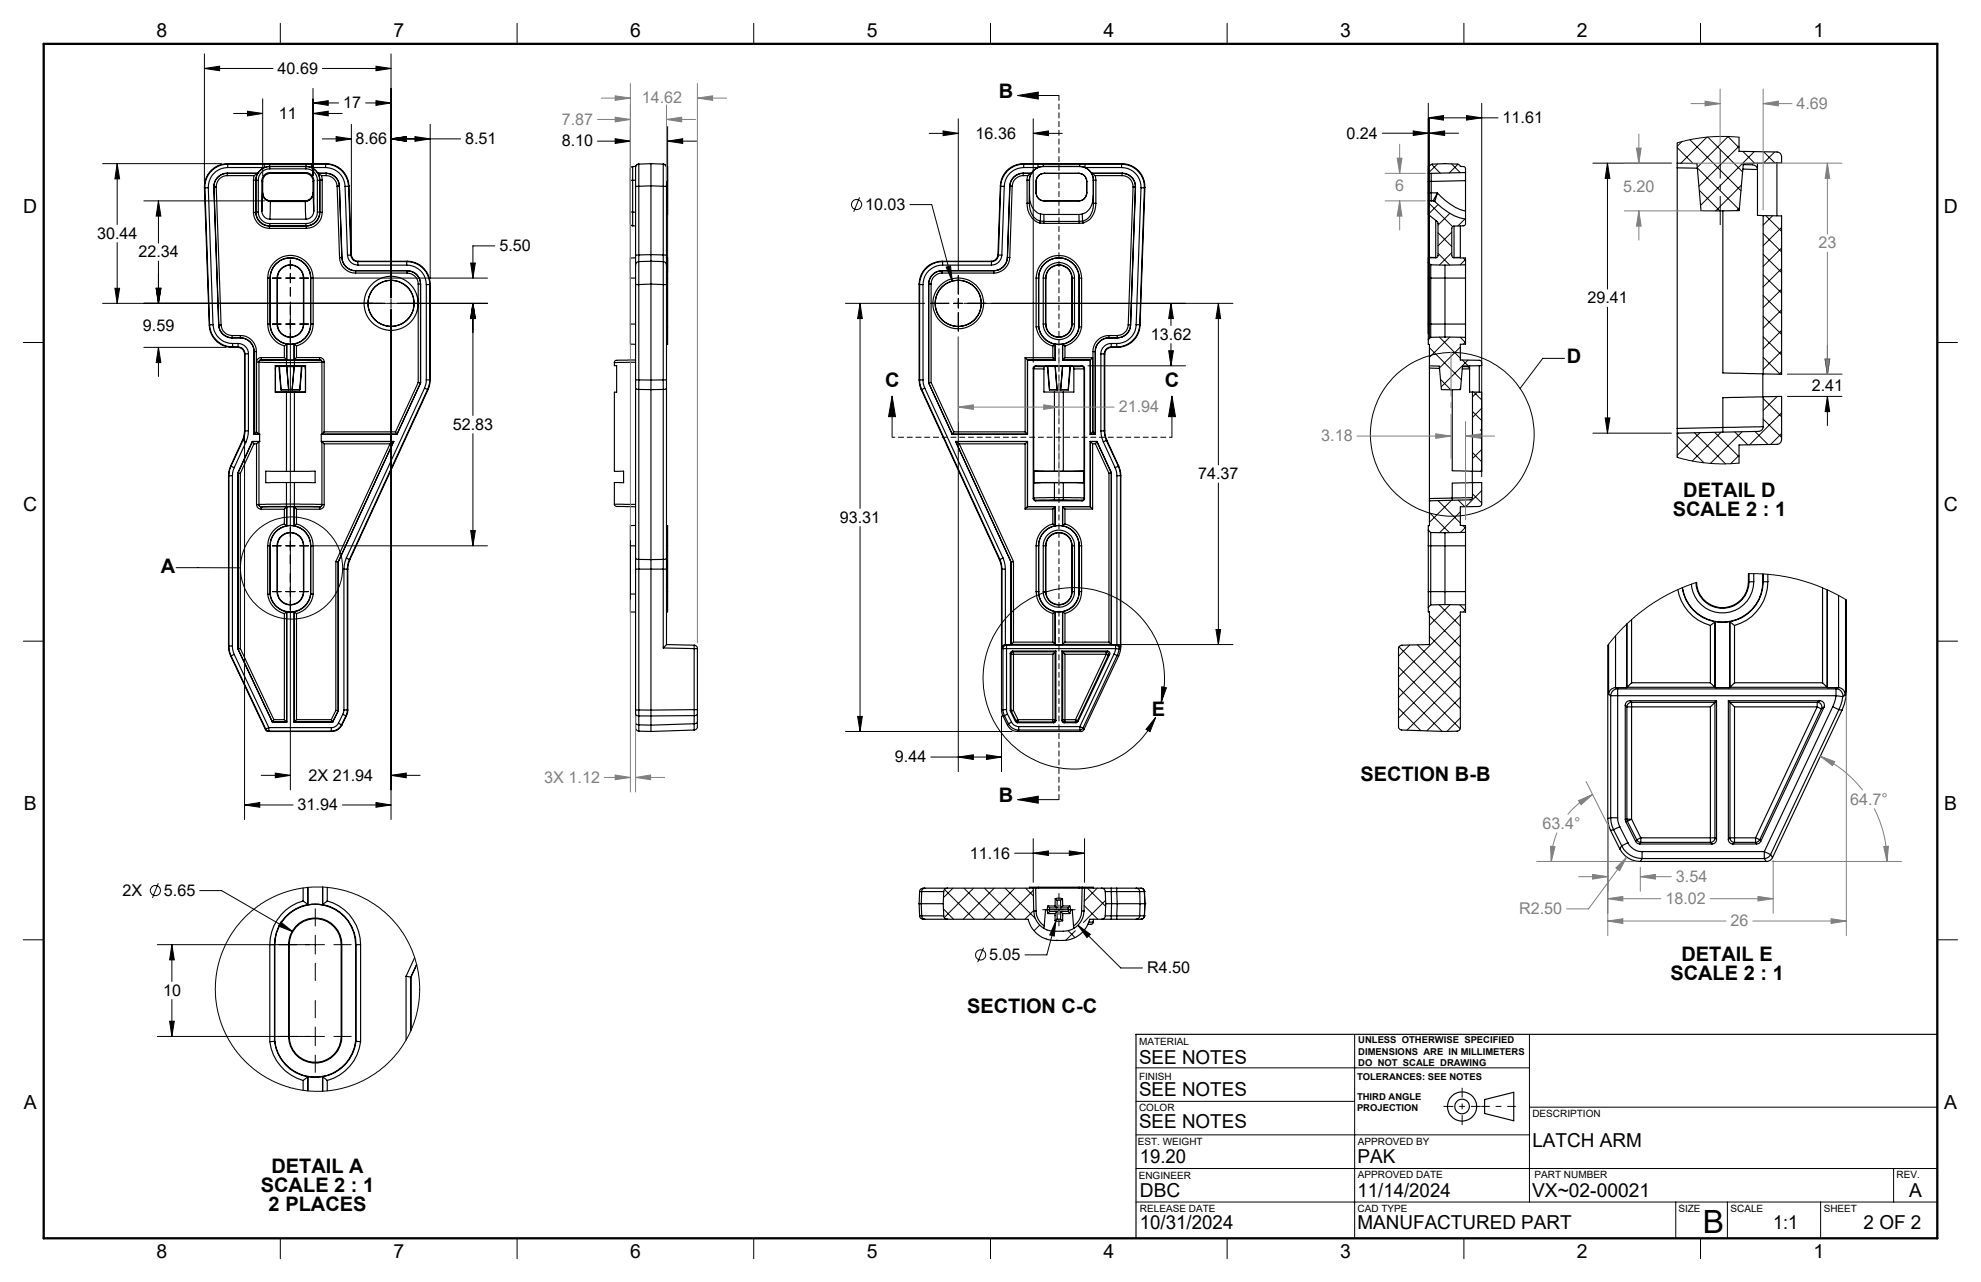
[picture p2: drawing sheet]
<svg xmlns="http://www.w3.org/2000/svg" width="432mm" height="279mm" viewBox="0 0 432 279" stroke-linecap="round" stroke-linejoin="round" font-family="sans-serif">
<defs><g id="words">
<text font-size="7" x="371.2" y="268.7">B</text>
<g font-size="4.4">
<text x="217.7" y="21.4">B</text>
<text x="341.6" y="79.2">D</text>
<text x="192.9" y="84.3">C</text>
<text x="253.9" y="84.3">C</text>
<text x="364.6" y="112.5">SCALE 2 : 1</text>
<text x="366.9" y="108.3">DETAIL D</text>
<text x="35.1" y="124.8">A</text>
<text x="251" y="156.1">E</text>
<text x="296.5" y="170.1">SECTION B-B</text>
<text x="217.7" y="174.8">B</text>
<text x="366.5" y="209.5">DETAIL E</text>
<text x="364.1" y="213.7">SCALE 2 : 1</text>
<text x="210.8" y="220.7">SECTION C-C</text>
<text x="59.2" y="255.6">DETAIL A</text>
<text x="56.9" y="259.8">SCALE 2 : 1</text>
<text x="58.6" y="263.9">2 PLACES</text>
</g>
<g font-size="4.2">
<text x="34.1" y="8.1">8</text>
<text x="85.7" y="8.1">7</text>
<text x="137.3" y="8.1">6</text>
<text x="188.9" y="8.1">5</text>
<text x="240.5" y="8.1">4</text>
<text x="292.1" y="8.1">3</text>
<text x="343.7" y="8.1">2</text>
<text x="395.3" y="8.1">1</text>
<text x="5.1" y="46.4">D</text>
<text x="423.7" y="46.4">D</text>
<text x="5.1" y="111.4">C</text>
<text x="423.7" y="111.4">C</text>
<text x="5.2" y="176.5">B</text>
<text x="423.8" y="176.5">B</text>
<text x="248.3" y="232">SEE NOTES</text>
<text x="248.3" y="238.9">SEE NOTES</text>
<text x="5.2" y="241.6">A</text>
<text x="248.3" y="245.9">SEE NOTES</text>
<text x="423.8" y="241.6">A</text>
<text x="334" y="249.9">LATCH ARM</text>
<text x="248.5" y="253.4">19.20</text>
<text x="295.9" y="253.4">PAK</text>
<text x="248.5" y="260.8">DBC</text>
<text x="295.9" y="260.8">11/14/2024</text>
<text x="334" y="260.8">VX~02-00021</text>
<text x="416.1" y="260.9">A</text>
<text x="248.5" y="267.9">10/31/2024</text>
<text x="295.9" y="267.9">MANUFACTURED PART</text>
<text x="386.5" y="267.9">1:1</text>
<text x="406.2" y="267.9">2 OF 2</text>
<text x="34.1" y="274.2">8</text>
<text x="85.7" y="274.2">7</text>
<text x="137.3" y="274.2">6</text>
<text x="188.9" y="274.2">5</text>
<text x="240.5" y="274.2">4</text>
<text x="292.1" y="274.2">3</text>
<text x="343.7" y="274.2">2</text>
<text x="395.3" y="274.2">1</text>
</g>
<g font-size="3.5">
<text x="60.5" y="16.1">40.69</text>
<text x="74.8" y="23.6">17</text>
<text x="60.8" y="25.9">11</text>
<text x="327.5" y="26.8">11.61</text>
<text x="77.5" y="31.4">8.66</text>
<text x="101.4" y="31.4">8.51</text>
<text x="122.4" y="31.9">8.10</text>
<text x="212.7" y="30.2">16.36</text>
<text x="293.5" y="30.2">0.24</text>
<text x="188.6" y="45.7">10.03</text>
<text x="21.2" y="52.1">30.44</text>
<text x="30.2" y="56.1">22.34</text>
<text x="108.9" y="54.8">5.50</text>
<text x="346" y="66.1">29.41</text>
<text x="31.1" y="72.1">9.59</text>
<text x="250.9" y="74.1">13.62</text>
<text x="394.9" y="85.1">2.41</text>
<text x="98.7" y="93.7">52.83</text>
<text x="261.2" y="104.5">74.37</text>
<text x="183.1" y="113.9">93.31</text>
<text x="195.1" y="166.2">9.44</text>
<text x="67.2" y="170.2">2X 21.94</text>
<text x="64.9" y="176.6">31.94</text>
<text x="211.4" y="187.1">11.16</text>
<text x="26.7" y="195.3">2X</text>
<text x="35.7" y="195.3">5.65</text>
<text x="215.6" y="209.3">5.05</text>
<text x="250" y="212.1">R4.50</text>
<text x="35.5" y="217">10</text>
</g>
<g font-size="3.5" fill="#808080">
<text x="139.9" y="22.5">14.62</text>
<text x="391.6" y="23.7">4.69</text>
<text x="122.4" y="27.2">7.87</text>
<text x="304.1" y="41.7">6</text>
<text x="353.8" y="42">5.20</text>
<text x="396.4" y="54.1">23</text>
<text x="243.9" y="89.9">21.94</text>
<text x="288" y="96.2">3.18</text>
<text x="118.6" y="170.6">3X 1.12</text>
<text x="403.3" y="175.4">64.7°</text>
<text x="336.2" y="180.7">63.4°</text>
<text x="363" y="197">18.02</text>
<text x="365.3" y="192.2">3.54</text>
<text x="331.1" y="199.2">R2.50</text>
<text x="377.2" y="201.9">26</text>
</g>
<g font-size="2.2">
<text x="248.3" y="227.6">MATERIAL</text>
<text x="248.3" y="235.3">FINISH</text>
<text x="248.3" y="242.1">COLOR</text>
<text x="334" y="243.4">DESCRIPTION</text>
<text x="248" y="249.5">EST. WEIGHT</text>
<text x="296" y="249.5">APPROVED BY</text>
<text x="248.2" y="257">ENGINEER</text>
<text x="296" y="256.8">APPROVED DATE</text>
<text x="334.5" y="256.8">PART NUMBER</text>
<text x="413.4" y="256.8">REV.</text>
<text x="248.5" y="264">RELEASE DATE</text>
<text x="295.9" y="264">CAD TYPE</text>
<text x="365.8" y="264">SIZE</text>
<text x="377.2" y="264">SCALE</text>
<text x="397.5" y="264">SHEET</text>
</g>
<g font-size="2.1">
<text x="296.1" y="227.3">UNLESS OTHERWISE SPECIFIED</text>
<text x="296.1" y="229.8">DIMENSIONS ARE IN MILLIMETERS</text>
<text x="296.1" y="232.3">DO NOT SCALE DRAWING</text>
<text x="295.8" y="235.3">TOLERANCES: SEE NOTES</text>
<text x="295.8" y="239.6">THIRD ANGLE</text>
<text x="295.8" y="242.1">PROJECTION</text>
</g>
</g></defs>
<g fill="none" stroke="#000" stroke-width=".25">
<path d="M49.5 37.7a2.93 2.93 0 0 0-2.9 3M49.5 37.8a2.93 2.93 0 0 0-2.9 3M49.5 37.8v.5M49.5 38.3a2.39 2.39 0 0 0-2.4 2.4M49.5 38.3h5.9M49.5 37.7v.1M49.6 35.7a5 5 0 0 0-5 5.2M49.6 35.7h21.5M49.6 35.7v.1M49.6 36.5a4.3 4.3 0 0 0-4.2 4.4M49.6 35.8a5 5 0 0 0-4.9 5.2M49.6 35.8v.7"/>
<path d="M49.6 36.5h8M49.6 35.8h21.4M55.2 39.3h.5M55.2 39.3v7M55.4 38.3l-.2 1M55.7 39.3h.1M55.7 39.3v7M55.8 39.3h.5M55.8 39.3v6.9M56.1 37.8l-.4 1.5M56.1 37.8h.1M56.1 37.8l-.7 .5"/>
<path d="M56.2 37.7l-6.7 .1M56.2 37.7l-.1 .1M56.3 39.3v6.9M57.1 39.4l.2 .1M57.1 39.4v6.6M57.3 39.5v2.5M57.6 36.5l-.6 .3-.8 .9M57.6 35.8v.7M58.8 36.3l-1.2 .2M58.8 35.8v.5M58.8 36.3h7.9M58.8 36.3h.1"/>
<path d="M58.8 36.3v.5M58.8 36.3a3 3 0 0 0-3 3M58.8 36.8a2.53 2.53 0 0 0-2.5 2.5M58.8 36.8h7.9M58.8 37.6a1.81 1.81 0 0 0-1.7 1.8M58.8 37.6l.2 .2M58.8 37.6h7.9M59 37.8a1.69 1.69 0 0 0-1.7 1.7M59 37.8h7.5M66.5 37.8a1.69 1.69 0 0 1 1.7 1.7M66.7 36.3v.5M66.7 37.6a1.75 1.75 0 0 1 1.7 1.8"/>
<path d="M66.7 36.8a2.47 2.47 0 0 1 2.5 2.5M66.7 36.3a2.95 2.95 0 0 1 3 3M66.7 37.6l-.2 .2M66.7 36.3l1.2 .2M66.7 35.8v.5M66.7 36.3h.1M67.9 36.5l.5 .3 .9 .9M67.9 35.8v.7M67.9 36.5h3.1M68.2 39.5v2.5M68.4 39.4v6.6M68.4 39.4l-.2 .1"/>
<path d="M69.2 39.3h.5M69.2 39.3v6.9M69.3 37.7h1.8M69.3 37.7l.1 .1M69.4 37.8h.1M69.4 37.8l.3 1.5M69.4 37.8l.7 .5M69.7 39.3v6.9M69.7 39.3h.5M69.7 39.3h.1M69.7 39.3v7M70.1 38.3l.1 1"/>
<path d="M70.1 38.3h1M70.2 39.3v7M71 36.5a4.2 4.2 0 0 1 4.2 4.1M71 35.8v.7M71 35.8a5 5 0 0 1 5 4.8M71.1 37.7a2.89 2.89 0 0 1 2.9 2.8M71.1 35.7a5 5 0 0 1 5 4.8M71.1 37.8v.5M71.1 38.3a2.41 2.41 0 0 1 2.4 2.3M71.1 37.7v.1M71.1 35.7l-.1 .1M137.4 39.3h.5"/>
<path d="M137.4 39.3v6.9M137.9 36.3v3M137.9 36.3l-.3 .1-.2 .3v2.6M137.9 39.3v6.9M138.5 36.3h-.6M138.5 39.3h-.6M139.2 35.8a.74 .74 0 0 0-.7 .5M139.2 35.8v4.8M139.2 35.8a.88 .88 0 0 0-.7 1.2v3.6M141.9 35.7v4.8M141.9 35.7l2.7 .1M141.9 35.7l-2.7 .1"/>
<path d="M144.6 35.8a.67 .67 0 0 1 .7 .5M144.6 35.8v4.8M144.6 35.8a1.09 1.09 0 0 1 .7 1.5v3.3M145.3 36.3h.2v3M145.3 39.3h.2M145.5 39.3v3.4M223 37.7a2.89 2.89 0 0 0-2.9 2.8M223 37.7h1.8M223 37.7v.1M223 37.8a2.89 2.89 0 0 0-2.9 2.8M223 35.7a5 5 0 0 0-4.9 4.8M223 37.8v.5"/>
<path d="M223 38.3a2.41 2.41 0 0 0-2.4 2.3M223 35.7h21.5M223 35.7l.1 .1M223 38.3h1M223.1 36.5a4.2 4.2 0 0 0-4.2 4.1M223.1 35.8a5 5 0 0 0-5 4.8M223.1 35.8v.7M223.1 36.5h3.1M223.1 35.8h21.4M223.9 39.3h.5M223.9 39.3v5M224 38.3l-.1 1"/>
<path d="M224.4 39.3v5M224.4 39.3h.1M224.4 39.3v3.4M224.8 37.8l-.4 1.5M224.8 37.8h.1M224.8 37.8l-.8 .5M224.8 37.7v.1M226.2 36.5l-.5 .3-.9 .9M226.2 35.8v.7M227.4 36.3a2.95 2.95 0 0 0-3 3M227.4 36.3l-1.2 .2M227.4 35.8v.5"/>
<path d="M227.4 36.3h.1M227.6 37.8a1.75 1.75 0 0 0-1.8 1.7v2.6a1.75 1.75 0 0 0 1.8 1.7M227.6 37.8h.1M227.6 37.8a1.75 1.75 0 0 0-1.8 1.7M227.6 37.8h7.5M235.1 37.8a1.75 1.75 0 0 1 1.8 1.7M235.1 37.8a1.69 1.69 0 0 1 1.8 1.7M235.1 37.8h.1M235.3 36.3a2.9 2.9 0 0 1 3 3M235.3 36.3l1.2 .2M235.3 35.8v.5M235.3 36.3h-7.9"/>
<path d="M236.5 36.5l.6 .3 .8 .9M236.5 35.8v.7M236.5 36.5h8M236.9 39.5v2.6M237.9 37.7h6.7M237.9 37.7v.1M237.9 37.8h.1M237.9 37.8l.4 1.5M237.9 37.8l.8 .5M238.3 39.3v3.4M238.3 39.3h.6M238.3 39.3h.1"/>
<path d="M238.3 39.3v5M238.7 38.3l.2 1M238.7 38.3h5.9M238.9 39.3v5M244.5 35.8v.7M244.5 36.5a4.3 4.3 0 0 1 4.2 4.4M244.5 35.8a5 5 0 0 1 4.9 5.2M244.5 35.7a5 5 0 0 1 5.1 5.2M244.5 35.7v.1M244.6 37.8a2.93 2.93 0 0 1 2.9 3M244.6 37.8v.5M244.6 38.3a2.39 2.39 0 0 1 2.4 2.4"/>
<path d="M244.6 37.7a2.93 2.93 0 0 1 2.9 3M244.6 37.7v.1M311.3 37.8v1.7M311.3 37.8h.7M311.3 39.5v2.6M311.3 39.5h.7M312 37.8v1.7M312 39.5v2.5M319.4 37.6v-1.1l-.3-.2h-.8l-.4-.5a17.1 17.1 0 0 0-5.7 0l-.9 .5v1.5M319.4 37.6v1.8M319.4 39.4v6.6M319.4 37.6l-7.4 .2"/>
<path d="M319.4 39.4l-7.4 .1M365.6 35.6v1M365.6 31.2v4.4M365.6 36.6v56.8M365.6 35.6l4.3 .1 .9 10.2h8.3l.9-10M365.6 36.6l4.4 .1M379.1 29.9v3.1l8.2 .1a1.03 1.03 0 0 1 1 1v1.4l-8.3 .1v.3M380 35.9h2a1.09 1.09 0 0 1 1.1 1h-3.2M383.1 35.6v11.4h1.2M387.3 35.5v11.5M44.6 40.9l.1 .1M44.6 40.9l1 30"/>
<path d="M44.7 41l1 29.8M45.4 40.9l-.7 .1M45.4 40.9l1 29.9M46.6 40.7l1.1 30.1M46.6 40.7v.1M47.1 40.7l-.5 .1M47.1 40.7l1.1 30.1M55.2 46.3a3.5 3.5 0 0 0 3.5 3.5M55.2 46.3h.5M55.7 46.3a3 3 0 0 0 3 3M55.8 46.2h.5M55.8 46.2a3 3 0 0 0 3 3"/>
<path d="M55.8 46.2l-.1 .1M56.3 46.2a2.53 2.53 0 0 0 2.5 2.5M57.1 46a1.77 1.77 0 0 0 1.7 1.8M57.2 42.1l-.1 3.9M57.2 42.1a1.8 1.8 0 0 0 1.7 1.8M57.2 42.1a1.74 1.74 0 0 0 1.7 1.7M57.3 42a1.69 1.69 0 0 0 1.7 1.8M57.3 42l-.1 .1M58.7 49.3v.5M58.7 49.3h8M58.7 49.8h8M58.8 48.7v.5"/>
<path d="M58.8 48.7h7.9M58.8 49.2h7.9M58.8 49.2l-.1 .1M58.8 47.8h7.9M58.9 43.9l-.1 3.9M58.9 43.8v.1M58.9 43.8h7.6M58.9 43.9h7.6M59 43.8h.1M66.5 43.8h.1M66.5 43.8v.1M66.5 43.9l.2 3.9"/>
<path d="M66.7 48.7v.5M66.7 49.2v.1M66.7 49.3v.5M68.2 42a1.69 1.69 0 0 1-1.7 1.8M68.2 42l.1 .1M68.3 42.1a1.8 1.8 0 0 1-1.8 1.8M68.3 42.1l.1 3.9M68.3 42.1a1.74 1.74 0 0 1-1.8 1.7M68.4 46a1.73 1.73 0 0 1-1.7 1.8M69.2 46.2a2.47 2.47 0 0 1-2.5 2.5M69.2 46.2h.5M69.7 46.2a2.95 2.95 0 0 1-3 3"/>
<path d="M69.7 46.2v.1M69.7 46.3a3 3 0 0 1-3 3M69.7 46.3h.5M70.2 46.3a3.5 3.5 0 0 1-3.5 3.5M73.5 40.6l.5 15.6M74 40.6h-.5M74 40.5l.5 15.6M74 40.5v.1M74 56.2a3.5 3.5 0 0 0 3.5 3.3M74.5 56.1a2.95 2.95 0 0 0 3 2.9M74.5 56.1a3 3 0 0 0 3 2.9M74.5 56.1l-.5 .1"/>
<path d="M75.2 40.6l.5 15M75.7 55.6a2.29 2.29 0 0 0 2.3 2.2M76 40.6h-.8M76 40.6l.5 15M76.1 40.5l-.1 .1M76.1 40.5l.5 15M76.5 55.6a1.45 1.45 0 0 0 1.5 1.4M76.5 55.6h-.8M76.6 55.5a1.51 1.51 0 0 0 1.5 1.4M76.6 55.5l-.1 .1M77.5 59v.5M77.5 59h11.3"/>
<path d="M77.5 59.5h11.3M77.5 59h.1M78 57v.8M78 57.8h10.7M78 57h10.7M78.1 56.9h10.7M78.1 56.9l-.1 .1M88.7 57.8a4.2 4.2 0 0 1 4.2 4.2M88.7 57v.8M88.7 57a5 5 0 0 1 5 5M88.8 59a2.89 2.89 0 0 1 2.9 2.9M88.8 56.9a5 5 0 0 1 5 5"/>
<path d="M88.8 59v.5M88.8 59.5a2.41 2.41 0 0 1 2.4 2.4M88.8 56.9l-.1 .1M88.8 59h.1M137.4 46.2v2.6l.2 .3 .3 .1M137.4 46.2h.5M137.9 46.2v3M137.9 49.2h.6M137.9 46.2h.6M138.5 57.8v4.2M138.5 55.6v2.2M138.5 56.2h-1.1v4.4"/>
<path d="M138.5 40.6v15M139.2 57v5M139.2 57a.79 .79 0 0 0-.7 .8M139.2 55.6v1.4M139.2 55.6h-.7M139.2 40.6h-.7M139.2 40.6v15M141.9 56.9v5M141.9 55.5v1.4M141.9 40.5v15M141.9 56.9l2.7 .1M141.9 56.9l-2.7 .1"/>
<path d="M141.9 55.5l2.7 .1M141.9 55.5l-2.7 .1M141.9 40.5l2.7 .1M141.9 40.5l-2.7 .1M144.6 57v5M144.6 57a.79 .79 0 0 1 .7 .8M144.6 55.6v1.4M144.6 55.6h.7M144.6 40.6h.7M144.6 40.6v15M145.3 57.8v4.2M145.3 55.6v2.2"/>
<path d="M145.3 56.2h.2v4.4M145.3 40.6v15M145.5 42.7v3.9l-.2 .2M145.5 46.7l-.2 .3M145.5 42.7l-.2 .2M205.3 59a2.89 2.89 0 0 0-2.9 2.9M205.3 59h.1M205.3 59h11.3M205.4 59a2.95 2.95 0 0 0-3 2.9M205.4 56.9a5 5 0 0 0-5.1 5M205.4 59v.5M205.4 59.5a2.41 2.41 0 0 0-2.4 2.4"/>
<path d="M205.4 59h11.2M205.4 56.9l.1 .1M205.4 56.9h10.6M205.4 59.5h11.2M205.5 57.8a4.2 4.2 0 0 0-4.3 4.2M205.5 57v.8M205.5 57a5 5 0 0 0-5.1 5M205.5 57.8h10.6M205.5 57h10.6M216 56.9l.1 .1M216.1 57v.8M216.6 59h.1"/>
<path d="M216.6 59v.5M217.5 55.5a1.51 1.51 0 0 1-1.5 1.4M217.5 55.5l.1 .1M217.6 55.6a1.45 1.45 0 0 1-1.5 1.4M217.6 55.6h.8M218.1 40.5v.1M218.1 40.5l-.6 15M218.1 40.6h.8M218.1 40.6l-.5 15M218.4 55.6a2.29 2.29 0 0 1-2.3 2.2M218.9 40.6l-.5 15M219.6 56.1a3 3 0 0 1-3 2.9"/>
<path d="M219.6 56.1h.1M219.6 56.1h.5M220.1 56.1a3.5 3.5 0 0 1-3.5 3.4M220.1 40.5l-.5 15.6M220.1 40.5v.1M220.1 40.6h.5M220.1 40.6l-.5 15.5M220.6 40.6l-.5 15.5M223.9 44.3a4.3 4.3 0 0 0 2.8 4.3M223.9 44.3h.5M224.4 44.3a3.8 3.8 0 0 0 2.4 3.9M224.4 42.7a3.8 3.8 0 0 0 2.4 3.9"/>
<path d="M224.4 42.7v1.6M225.8 42a1.75 1.75 0 0 0 1.8 1.8M226.7 48.6l.8 .1M226.8 48.2l-.1 .4M226.8 48.2l.7 .1M226.8 46.6l.7 .1M226.8 46.6v1.6M227.5 46.7v1.6M227.5 48.3v.4M227.5 46.7h7.7M227.5 48.3h7.7M227.5 48.7h7.7"/>
<path d="M227.6 43.8h.1M227.6 43.8h7.5M228.7 58.7a2.9 2.9 0 0 1 3.2-.8 2.9 2.9 0 0 1 1.8 2.7v10a2.91 2.91 0 0 1-2.9 2.9 2.91 2.91 0 0 1-2.9-2.9v-10a3.1 3.1 0 0 1 .8-1.9zM235.1 43.8h.1M235.2 46.7v1.6M235.2 48.3v.4M235.9 46.6l-.7 .1M235.9 46.6l.1 1.6M236 48.2v.4M236 48.2l-.8 .1M236 48.6l-.8 .1M236.9 42.1a1.75 1.75 0 0 1-1.8 1.7"/>
<path d="M236.9 42.1v-.1a1.69 1.69 0 0 1-1.8 1.8M238.3 42.7a3.9 3.9 0 0 1-2.4 3.9M238.3 42.7v1.6M238.3 44.3a3.5 3.5 0 0 1-2.3 3.9M238.3 44.3h.6M238.9 44.3a4.1 4.1 0 0 1-2.9 4.3M247 40.7l.5 .1M247 40.7l-1.1 30.1M247.5 40.8l-1.1 30M247.5 40.7l-1 30.1M247.5 40.7v.1M248.7 40.9l.7 .1"/>
<path d="M248.7 40.9l-1.1 29.9M249.4 41l-1 29.8M249.6 40.9l-.2 .1M249.6 40.9l-1.1 30M311.3 43.8v2.9l2.1 1.9v7.2l-.2 .3-.3 .1M311.3 57.2v3.4M311.3 42.1v1.7M311.3 43.8h1.1M311.3 57.2l.6 .5M311.6 56.1h1.6M311.6 46.9v9.3M311.9 57.7v15.8"/>
<path d="M311.9 57.7l3.1 .1M312 42v1.8M312 42l1.3 .1M312 42l-.7 .1M312.4 43.8l.3 .1M312.7 43.9a13 13 0 0 0 6.7 3.9M312.9 56.2h-1.6v1M312.9 48v8.2M313.3 42.1l-.6 1.8M313.3 42.1a12.9 12.9 0 0 0 6.1 3.9M313.3 42.1l-.9 1.7M315 57.8v15.6"/>
<path d="M316.9 49.3l-.2 .1-.3 .4v5.9l.3 .4 .2 .1M316.9 56.2h2.5v1.5M316.9 49.3v6.9M318.3 56.1h-1.5M318.3 49.2v7M319.4 47.8v1l-.2 .3-2.3 .2M319.4 57.7v2.9M319.4 46v1.8M319.4 57.7l-4.4 .1M375.5 46v35.3l8.8 .2M384.3 47v34.5M384.3 47l4 .1v34.5l-4-.1"/>
<path d="M45.6 70.9a5 5 0 0 0 5 4.8M45.7 70.8a5.1 5.1 0 0 0 5 4.8M45.7 70.8l-.1 .1M46.4 70.8h-.7M46.4 70.8a4.3 4.3 0 0 0 4.3 4.1M47.7 70.8a2.89 2.89 0 0 0 2.9 2.8M47.7 70.8h.5M47.7 70.8h.1M48.2 70.8a2.48 2.48 0 0 0 2.4 2.3M50.6 73.6h1.8M50.6 73.1v.5M50.6 75.7h1.2"/>
<path d="M50.6 73.1h1.8M50.7 74.9v.7M50.7 74.9h1.2M50.7 75.6h1.2M50.7 75.6l-.1 .1M51.8 75.7a1.45 1.45 0 0 1 1.5 1.5M51.9 74.9v.7M51.9 74.9a2.29 2.29 0 0 1 2.3 2.2M51.9 75.6a1.57 1.57 0 0 1 1.5 1.5M51.9 75.6l-.1 .1M52.4 73.6a3 3 0 0 1 3 3M52.4 73.6h.1"/>
<path d="M52.4 73.1v.5M52.4 73.1a3.5 3.5 0 0 1 3.5 3.5M53.3 77.2v16.7M53.4 77.1h.8M53.4 77.1v16.8M53.4 77.1l-.1 .1M54.2 77.1v16.8M55.4 76.6h.1M55.4 76.6h.5M55.4 76.6v18.1h1.2M55.9 76.6v17.5M55.9 78.9h.5"/>
<path d="M55.9 78.9v15.2M56.4 78.9l6 .1M56.4 78.9v15.7M56.9 78.4l-.3 .2-.2 .3M56.9 78.4l5.5 .1M56.9 78.4h.1M56.9 77.9v.5M56.9 77.9a1.02 1.02 0 0 0-1 1M56.9 78.4h5.6M56.9 77.9h5.1M58.3 70.6a5 5 0 0 0 3.7 4.8M58.3 70.6h.5"/>
<path d="M58.3 60.6h.5M58.3 60.6a5 5 0 0 1 5-4.9 5 5 0 0 1 5 4.9M58.3 60.6v10M58.8 70.6a4.6 4.6 0 0 0 3.7 4.4M58.8 60.6a4.4 4.4 0 0 1 4.5-4.4 4.4 4.4 0 0 1 4.4 4.4M58.8 60.6h.1M58.8 70.6h.1M58.8 60.6v10M58.9 70.6a4.4 4.4 0 0 0 4.4 4.4 4.4 4.4 0 0 0 4.4-4.4M58.9 60.6a4.4 4.4 0 0 1 4.4-4.4 4.4 4.4 0 0 1 4.4 4.4M58.9 60.6v10M60 79.7h2.4"/>
<path d="M60 79.7v5.8M60 79.7h.1M60 79.7l.4 .1M60 79.7v5.7M60.4 79.8l-.3 .1-.1 .5M60.4 70.6a2.91 2.91 0 0 0 2.9 2.9 2.91 2.91 0 0 0 2.9-2.9M60.4 60.6a2.91 2.91 0 0 1 2.9-2.9 2.91 2.91 0 0 1 2.9 2.9M60.4 60.6h.1M60.4 70.6h.1M60.4 79.8h.4M60.4 60.6v10M60.4 79.8h.1"/>
<path d="M60.5 70.6a2.84 2.84 0 0 0 2.8 2.9 2.84 2.84 0 0 0 2.8-2.9M60.5 60.6a2.84 2.84 0 0 1 2.8-2.8 2.84 2.84 0 0 1 2.8 2.8M60.5 60.6v10M60.8 79.8h.1M60.8 79.8l.1 .1M60.8 79.8l.4 5.1M60.9 79.9l.3 5M60.9 79.9h1.6M60.9 79.8h1.6M60.9 79.8v.1M62 77.9l.5 .5M62 75.4v2.5"/>
<path d="M62.4 78.5v.5M62.4 79v.7M62.4 79.7h1.8M62.4 79h1.8M62.4 78.5h1.8M62.5 79.8h1.6M62.5 79.8h.1M62.5 75l-.5 .4M62.5 79.8v.1M62.5 78.4v.1M62.5 79.9l.4 5M62.5 75h1.6"/>
<path d="M62.5 79.9h1.6M62.5 78.5h1.6M62.5 75v3.5M62.5 75h.1M64.1 79.9l-.4 5M64.1 79.8h.1M64.1 75h.1M64.1 75v3.5M64.1 79.8v.1M64.1 75l.5 .4M64.1 79.9h1.6M64.1 79.8h1.6"/>
<path d="M64.1 78.4v.1M64.1 78.4h5.6M64.1 75v3.4M64.2 79.7h2.4M64.2 78.5v.5M64.2 79v.7M64.6 77.9l-.5 .5M64.6 75.4v2.5M64.6 77.9h5.1M65.7 79.8h.1M65.7 79.9l-.4 5M65.7 79.8v.1"/>
<path d="M65.8 79.8h.1M65.8 79.8l-.1 .1M65.8 79.8h.4M65.8 79.8l-.4 5.1h-4.2M66.1 60.6h.1M66.1 70.6h.1M66.1 60.6v10M66.2 79.8l.3 .1 .1 .5M66.2 79.8h.1M66.2 60.6v10M66.6 79.7l-.4 .1M66.6 79.7v5.8"/>
<path d="M67.7 60.6h.1M67.7 70.6h.1M67.7 60.6v10M67.7 70.6a4.5 4.5 0 0 1-3.6 4.4M67.7 70.6h.6M67.7 60.6h.6M68.3 70.6a5 5 0 0 1-3.7 4.8M68.3 60.6v10M69.7 78.4l-5.5 .1M69.7 78.4l.3 .1 .2 .4M69.7 78.4h.1M69.7 77.9v.5"/>
<path d="M69.7 77.9a.96 .96 0 0 1 1 1M70.2 78.9l-6 .1M70.2 78.9h.5M70.2 78.9v15.7M70.7 78.9v15.2M91.2 61.9h.5M91.2 61.9v21.5M91.7 61.9v21.6M91.7 61.9h.1M92.9 62h.8M92.9 62v20.8M93.7 62v20.8"/>
<path d="M93.8 61.9l-.1 .1M93.8 61.9v20.9M133.9 79v.7h.5v5.8h-.5v17.2h2v2.5h-2v4.7M137.4 70.6v4.4h1.1M137.4 60.6h1.1M137.4 70.6h1.1M137.4 60.6v10M138.5 62h.7M138.5 78.5h-4.2l-.3 .2-.1 .3M138.5 79h-4.6M138.5 62v20.8M139.2 62v20.8"/>
<path d="M141.9 61.9v20.9M141.9 61.9l2.7 .1M141.9 61.9l-2.7 .1M144.6 62h.7M144.6 62v20.8M145.3 60.6h.2M145.3 62v20.8M145.3 71.2h.2M145.5 71.2v3.9h-.2M145.5 60.6v10.6M200.3 61.9l.1 .1M200.3 61.9v20.9"/>
<path d="M200.4 62h.8M200.4 62v20.8M201.2 62v20.8M202.4 61.9h.6M202.4 61.9v21.6M203 61.9v21.5M223.4 78l.5 .5M223.4 78h6.1M223.4 78v16.1M223.9 78.5h6.1M223.9 78.5h.1M223.9 78.5l.1 16.2"/>
<path d="M225.7 79.7l-.3 .2-.2 .3M225.7 79.7h10.2M225.7 79.7l.1 .1M225.8 79.8l1.8 .1M225.8 79.8l-.2 .1-.3 .5M225.8 71.3a5.1 5.1 0 0 0 3.7 4.1M225.8 60.6h.6M225.8 60.6a5 5 0 0 1 5-4.9 5 5 0 0 1 5 4.9M225.8 60.6v10.7M226.4 60.6a4.4 4.4 0 0 1 4.4-4.4 4.4 4.4 0 0 1 4.4 4.4M226.4 71.2h.1M226.4 71.2a4.6 4.6 0 0 0 3.6 3.8"/>
<path d="M226.4 71.2l-.6 .1M226.4 60.6h.1M226.4 60.6v10.6M226.4 71.2a4.4 4.4 0 0 0 4.4 3.8 4.4 4.4 0 0 0 4.4-3.8M227.4 70.6a3.4 3.4 0 0 0 3.4 3.4 3.4 3.4 0 0 0 3.4-3.4M227.4 60.6a3.4 3.4 0 0 1 3.4-3.4 3.4 3.4 0 0 1 3.4 3.4M227.4 60.6v10M227.4 60.6h.6M227.4 70.6h.6M227.6 79.9l-.1 .5M228 70.6a2.84 2.84 0 0 0 2.8 2.9 2.84 2.84 0 0 0 2.8-2.9M228 60.6a2.84 2.84 0 0 1 2.8-2.8 2.84 2.84 0 0 1 2.8 2.8"/>
<path d="M228 60.6v10M228.3 79.8h.1M228.3 79.8l-.7 .1M228.3 79.8l.4 5.1M228.4 79.8l.4 5.1M228.4 79.8h1.6M229.5 78l.5 .5M229.5 75.4v2.6M230 75l-.5 .4M230 75v3.5M230 78.5h.1M230 79.8l.4 5.1"/>
<path d="M230 75h1.6M230 79.8h1.6M230 75h.1M230 79.8h.1M231.6 79.8l-.4 5.1M231.6 75h.1M231.6 75v3.5M231.6 79.8h.1M231.6 75l.5 .4M231.6 78.5h.1M231.6 79.8h1.6M232.1 78l-.5 .5"/>
<path d="M232.1 75.4v2.6M232.1 78h6.1M233.2 79.8h.1M233.2 79.8l-.4 5.1M233.3 79.8h.1M233.3 79.8l.7 .1M233.3 79.8l-.4 5.1M233.6 60.6h.6M233.6 70.6h.6M233.6 60.6v10M234 79.9l.1 .5M234.2 60.6v10"/>
<path d="M235.2 71.2h.1M235.2 60.6v10.6M235.2 60.6h.1M235.2 71.2a4.6 4.6 0 0 1-3.6 3.8M235.2 71.2l.6 .1M235.2 60.6h.6M235.8 79.8l-1.8 .1M235.8 79.8l.2 .1 .3 .5M235.8 71.3a5.1 5.1 0 0 1-3.7 4.1M235.8 60.6v10.7M235.9 79.7l.4 .2 .1 .3M235.9 79.7l-.1 .1"/>
<path d="M237.7 78.5h-6.1M237.7 78.5l-.1 16.2M237.7 78.5h-.1M238.2 78l-.5 .5M238.2 78v16.1M238.2 76.6h.5M238.2 76.6v17.5M238.7 76.6v18M238.7 76.6l.1 .1M238.8 76.7v18M240 77.1h.7M240 77.1v16.8"/>
<path d="M240.7 77.1v16.8M240.7 77.1l.1 .1M240.8 77.2v16.7M241.7 73.6a3 3 0 0 0-3 3M241.7 73.1v.5M241.7 73.1a3.5 3.5 0 0 0-3.5 3.5M241.7 73.6l.1 .1M241.7 73.6h1.8M241.7 73.1h1.8M241.8 73.7a3 3 0 0 0-3 3M241.8 73.7h1.8M242.2 74.9v.7"/>
<path d="M242.2 74.9a2.29 2.29 0 0 0-2.2 2.2M242.2 75.6a1.57 1.57 0 0 0-1.5 1.5M242.2 74.9h1.2M242.2 75.6h1.2M242.2 75.6l.1 .1M242.3 75.7a1.45 1.45 0 0 0-1.5 1.5M242.3 75.7h1.2M243.4 74.9v.7M243.4 75.6l.1 .1M243.5 73.1v.5M243.5 73.6l.1 .1M245.9 70.8h.5"/>
<path d="M245.9 70.8a2.48 2.48 0 0 1-2.4 2.3M246.4 70.8a2.89 2.89 0 0 1-2.9 2.8M246.4 70.8h.1M246.5 70.8a2.89 2.89 0 0 1-2.9 2.9M247.6 70.8a4.2 4.2 0 0 1-4.2 4.1M247.6 70.8h.8M248.4 70.8a5.1 5.1 0 0 1-5 4.8M248.4 70.8l.1 .1M248.5 70.9a5 5 0 0 1-5 4.8M311.3 70.6v3.4M311.3 60.6h8.1M311.3 70.6h8.1"/>
<path d="M311.3 60.6v10M311.3 74v1.1h.3v4.6M311.6 79.7v.5M311.6 79.7l2.1 .1 .5 5.1h4.1l.5-5M311.9 73.5l-.6 .5M315 73.4l-3.1 .1M315 73.4l4.4 .1M318.8 79.9h1.2l.3 .5h-1.6M319.4 73.5v1.5h-1.1v3.5h4.2l.4 .3 .1 .9-4.2 .1v.1M319.4 70.6v2.9M319.4 60.6v10M320.3 79.7v5.7h.7"/>
<path d="M322.4 79.7v5.8M52.8 96h.2M52.8 96l-2.5 5.6M53 96l.6 .3M53 96l-2.7 5.6M53.3 93.9l-.5 2.1M53.3 93.9h.1M53.4 93.9l-.4 2.1M53.4 93.9h.8M53.6 96.3l-2.6 5.6M54.2 93.9l-.6 2.4M55 96.2h1.6"/>
<path d="M55 96.2l-3.1 6.8M55 96.2h.1M55 96.2l.4 .5M55 96.2h1.4M55.4 96.7h.5M55.4 96.7l-3 6.5M55.9 94.1l-.5 .5h1M55.9 94.1h.1M55.9 94.1l.5 .5M55.9 96.7v13.3M56.4 94.6l.2 .1M56.4 94.6h.1"/>
<path d="M56.4 96.2h.1M56.4 96.2l-.5 .5M56.4 96.2v13.8M56.6 96.2h-.2M56.6 94.7v1.5M60 85.5h2.4M60 85.4l6.6 .1M60 85.4v.1M62.4 85.5v17.2M62.4 85.5h1.8M62.9 84.9h.8M64.2 85.5h2.4"/>
<path d="M64.2 85.5v17.2M70 96.2h.2M70 94.7h16.5M70 96.2h15.8M70 94.7v1.5M70.2 94.6l-.2 .1M70.2 94.6h.1M70.2 96.2h.1M70.2 96.2l.5 .5M70.2 94.6h16.3M70.2 96.2h15.6M70.2 96.2v13.8"/>
<path d="M70.7 94.1l-.5 .5M70.7 94.1h15.5M70.7 96.7h14.3M70.7 96.7v13.3M85 96.7l-11.8 25.7M85.8 96.2l-.8 .5M85.8 96.2l-12.1 26.3M85.8 96.2h.1M86.2 94.1l.3 .5M86.5 94.6v.1M91.2 83.4l.5 .1M91.2 83.4l-5 10.7"/>
<path d="M91.7 83.5h.1M91.7 83.5l-5.2 11.1M91.7 83.5l-5.2 11.2M92.5 84.6l.7 .3M92.5 84.6l-17 37M92.9 82.8l-.4 1.8M92.9 82.8h.8M93.2 84.9l-17 37M93.2 84.9h.1M93.3 84.9l-17 37.1M93.7 82.8l-.1 .7-.4 1.4M93.7 82.8h.1"/>
<path d="M93.8 82.8l-.5 2.1M138.5 82.8h.7M138.5 84.6l.2 .2 .5 .1M138.5 82.8v1.8M138.5 84.6v37M139.2 82.8v2.1M139.2 84.9h2.7M139.2 82.8h2.7M139.2 84.9v37M141.9 82.8v2.1M141.9 84.9v37.1M144.6 82.8v2.1"/>
<path d="M144.6 82.8h.7M144.6 82.8h-2.7M144.6 84.9h-2.7M144.6 84.9v37M145.3 82.8v1.8M145.3 84.6l-.2 .2-.5 .1M145.3 84.6v37M200.3 82.8l.5 2.1M200.4 82.8l.1 .7 .4 1.4M200.4 82.8h.8M200.4 82.8h-.1M200.8 84.9l17 37.1"/>
<path d="M200.9 84.9l17 37M200.9 84.9h-.1M201.2 82.8l.4 1.8M201.6 84.6l-.7 .3M201.6 84.6l17 37M202.4 83.5h.1M202.4 83.5l5.1 11.2M202.4 83.5l5.2 11.1M203 83.4l-.6 .1M203 83.4l4.9 10.7M207.5 94.7h16.5M207.6 94.6l-.1 .1"/>
<path d="M207.6 94.6h16.3M207.9 94.1l-.3 .5M207.9 94.1h15.5M208.3 96.2h15.7M208.3 96.2l12.1 26.3M208.3 96.2h.1M208.3 96.2l.8 .5M208.3 96.2h15.6M209.1 96.7l11.8 25.7M209.1 96.7h14.3M223.4 94.1l.5 .5M223.4 96.7v14.2"/>
<path d="M223.9 96.2l-.5 .5M223.9 94.6l.1 .1M224 96.2v14.2M224 96.2h-.1M225.2 80.2v28.5M225.2 80.2l.1 .2M225.3 80.4h2.2M225.3 80.4v22.2M227.5 80.4v5h2.3M228.7 84.9h.1M228.7 84.9h4.2M229.8 85.4v17.3"/>
<path d="M229.8 85.4h2M230.4 84.9h.8M231.8 85.4v17.3M234.1 80.4v5h-2.3M236.3 80.4h-2.2M236.3 80.4v22.2M236.4 80.2v28.5M236.4 80.2l-.1 .2M237.6 96.2v14.2M237.6 96.2h.1M237.6 94.7h1.2M237.6 96.2h1.5"/>
<path d="M237.7 96.2l.5 .5M237.7 94.6h1M237.7 96.2h1.4M237.7 94.6l-.1 .1M238.2 94.1l-.5 .5M238.2 94.1h.1M238.2 96.7h.6M238.2 96.7v14.2M238.2 94.1l.5 .5M238.7 94.6l.1 .1M238.8 96.7l2.9 6.5M239.1 96.2l-.3 .5"/>
<path d="M239.1 96.2l3.1 6.8M239.1 96.2l3.2 6.8M239.1 96.2h.1M240 93.9l.5 2.4M240 93.9h.7M240.5 96.3l2.6 5.6M240.7 93.9l.5 2.1M240.8 93.9v.7l.5 1.4M240.8 93.9h-.1M241.2 96l-.7 .3M241.2 96l2.6 5.6M241.3 96h-.1"/>
<path d="M241.3 96l2.5 5.6M311.6 80.2v28.5M311.6 80.2l2.2 .1M316.5 84.9v17.7l4.5 .1M321 85.4v17.3M321 85.4l2 .1v17.2h-2M365.6 93.4v1M365.6 94.4v5.3M375.5 93.2v1M375.5 93.2l-9.9 .2M384.2 81.5v5M384.3 93a1.02 1.02 0 0 1-1 1l-17.7 .4"/>
<path d="M384.3 86.5l4-.1v9.4a1.1 1.1 0 0 1-1 1l-8.2 .2v3.9M384.3 93l-8.8 .2M384.3 86.5l-8.8 .2v6.5M384.3 86.5v6.5M49.8 103.7h.1M49.8 103.7v37.1M49.9 103.7h.8M49.9 103.7v37.1M50.3 101.6l-.5 1.3v.8M50.3 101.6h.1M50.3 101.6l-.4 2.1M50.3 101.6l.7 .3"/>
<path d="M50.7 103.7v37.1M51 101.9l-.3 1.8M51.9 103v38.5M51.9 103h.1M51.9 103l.5 .2M52.4 103.2v38.2M55.9 110h.5M55.9 110a1.09 1.09 0 0 0 1 1M56.4 110l.2 .3 .3 .2M56.9 110.5h.1M56.9 110.5v.5M56.9 110.5h12.8"/>
<path d="M56.9 111h5.1M58.3 119h.5M58.3 119v10.5M58.8 119h.1M58.8 119v10.5M58.9 119a4.4 4.4 0 0 1 4.4-4.5 4.4 4.4 0 0 1 4.4 4.5M58.9 119v10.5M60.4 119a2.91 2.91 0 0 1 2.9-2.9 2.91 2.91 0 0 1 2.9 2.9M60.4 119h.1M60.4 119v9.9M60.5 119a2.84 2.84 0 0 1 2.8-2.9 2.84 2.84 0 0 1 2.8 2.9M60.5 119v9.9"/>
<path d="M62 111l.5-.5v4.1M62 114.2l.5 .4M62 114.2a4.9 4.9 0 0 0-3.7 4.8M62 111v3.2M62.4 102.7h-4.5v2.5h4.5M62.4 109.9l-6 .1M62.4 109.9v.5M62.4 110.4l-5.5 .1M62.4 110.4h1.8M62.4 102.7h1.8M62.4 105.2h1.8M62.4 105.2v4.7"/>
<path d="M62.4 109.9h1.8M62.5 114.6a4.5 4.5 0 0 0-3.7 4.4M62.5 114.6h.1M62.5 114.6h1.6M64.1 114.6h.1M64.1 110.5v4.1M64.1 114.6a4.4 4.4 0 0 1 3.6 4.4M64.2 109.9l6 .1M64.2 102.7h4.5v2.5h-4.5M64.2 110.4l5.5 .1M64.2 109.9v.5M64.2 105.2v4.7"/>
<path d="M64.6 111l-.5-.5v4.1M64.6 114.2l-.5 .4M64.6 114.2a4.9 4.9 0 0 1 3.7 4.8M64.6 111v3.2M64.6 111h5.1M66.1 119h.1M66.1 119v9.9M66.2 119v9.9M67.7 119h.1M67.7 119v10.5M67.7 119h.6M68.3 119v10.5"/>
<path d="M69.7 110.5h.1M69.7 110.5v.5M70.2 110l-.2 .3-.3 .2M70.2 110h.5M70.7 110a1.02 1.02 0 0 1-1 1M133.9 109.9l.1 .2 .4 .3 4.1 .1M133.9 109.9l4.6 .1M137.4 119h1.1M137.4 119v10.5M138.5 114.5h-1.1v4.5M145.3 114.5h.2v4.5M145.3 119h.2"/>
<path d="M145.5 119v9.9M223.4 110.9h6.1M223.9 110.4l-.5 .5M223.9 110.4h6.1v4.2M225.2 108.7l.2 .3 .3 .1M225.3 108.5l.2 .4 .3 .1M225.3 102.6l4.5 .1M225.3 102.6l.1 .1M225.3 105.3v3.2M225.3 108.5l-.1 .2M225.4 102.7h4.5M225.4 105.2h10.8"/>
<path d="M225.4 102.7v2.5M225.4 105.2l-.1 .1M225.7 109.1h10.2M225.8 119h.6M225.8 119v9.9M225.8 109l-.1 .1M226.4 119h.1M226.4 119v9.9M226.4 119a4.4 4.4 0 0 1 4.4-4.5 4.4 4.4 0 0 1 4.4 4.5M227.4 119a3.4 3.4 0 0 1 3.4-3.5 3.4 3.4 0 0 1 3.4 3.5M227.4 119v9.9M227.4 119h.6"/>
<path d="M228 119a2.84 2.84 0 0 1 2.8-2.9 2.84 2.84 0 0 1 2.8 2.9M228 119v9.9M228.7 117a2.92 2.92 0 0 1 3.2-.7 2.92 2.92 0 0 1 1.8 2.7v9.9a2.91 2.91 0 0 1-2.9 2.9 2.91 2.91 0 0 1-2.9-2.9v-9.9a3.1 3.1 0 0 1 .8-2zM229.5 114.2a4.9 4.9 0 0 0-3.7 4.8M229.5 114.2l.5 .4M229.5 110.9l.5-.5v4.2M229.5 110.9v3.3M229.8 108.9l-4 .1M229.8 108.4l-4.5 .1M229.8 108.4v.5M229.8 105.2l-4.5 .1M229.8 108.9h2"/>
<path d="M229.8 102.7h2M229.8 105.2h2M229.8 105.2v3.2M229.8 108.4h2M230 114.6a4.4 4.4 0 0 0-3.6 4.4M230 114.6h.1M230 114.6h1.6M231.6 114.6a4.4 4.4 0 0 1 3.6 4.4M231.6 114.6h.1M231.8 108.9l4 .1M231.8 108.4l4.5 .1M231.8 108.4v.5"/>
<path d="M231.8 105.2l4.5 .1M231.8 105.2v3.2M232.1 114.2a4.9 4.9 0 0 1 3.7 4.8M232.1 114.2l-.5 .4M232.1 110.9l-.5-.5v4.2M232.1 110.9v3.3M232.1 110.9h6.1M233.6 119h.6M233.6 119v9.9M234.2 119v9.9M235.2 119v9.9M235.2 119h.1"/>
<path d="M235.2 119h.6M235.8 109l.1 .1M235.8 119v9.9M236.2 102.7h-4.5M236.2 105.2l.1 .1M236.2 102.7v2.5M236.3 108.5l-.2 .4-.3 .1M236.3 102.6l-4.5 .1M236.3 108.5l.1 .2M236.3 105.3v3.2M236.3 102.6l-.1 .1M236.4 108.7l-.1 .3-.4 .1"/>
<path d="M237.7 110.4l.5 .5M237.7 110.4h-6.1v4.2M241.7 103.2v36.7M242.2 103l-.5 .2M242.2 103v37.4M242.3 103h-.1M242.3 103v37.5M243.1 101.9l.4 1.8M243.5 103.7h.7M243.5 103.7v36.8M243.8 101.6l-.7 .3M243.8 101.6l.4 2.1"/>
<path d="M243.8 101.6l.5 1.3v.8M243.8 101.6h.1M244.2 103.7v37.1M244.2 103.7h.1M244.3 103.7v37.1M311.3 115.5v3.5M311.3 119h8.1M311.3 115.5l.6 .6M311.3 119v9.9M311.6 108.7v.4M311.6 109.1v5.4h-.3v1M311.9 116.1v15.7"/>
<path d="M311.9 116.1h3.1M315 116.1v15.7M316.5 108.5v.5M316.5 108.5l-4.9 .2M319.4 116v3M319.4 116l-4.4 .1M319.4 119v9.9M320.9 102.7v2.5M321 108.4l-.1 .3-.3 .2-9 .2M321 105.2h2v4.7l-.2 .3-.3 .2-4.2 .1v4h1.1v1.5M321 108.4l-4.5 .1M321 105.2l-4.5 .1v3.2"/>
<path d="M321 105.2v3.2M58.3 129.5a4.9 4.9 0 0 0 3.7 4.2M58.8 129.5h.1M58.8 129.5a4.5 4.5 0 0 0 3.7 3.8M58.8 129.5h-.5M58.9 129.5a4.4 4.4 0 0 0 4.4 3.9 4.4 4.4 0 0 0 4.4-3.9M60.4 128.9a2.91 2.91 0 0 0 2.9 2.9 2.91 2.91 0 0 0 2.9-2.9M60.4 128.9h.1M60.5 128.9a2.84 2.84 0 0 0 2.8 2.9 2.84 2.84 0 0 0 2.8-2.9M62 133.7v23.1M62.5 133.3l-.5 .4M62.5 133.3h1.6"/>
<path d="M62.5 133.3v24.1M62.5 133.3h.1M64.1 133.3h.1M64.1 133.3v24.1M64.1 133.3l.5 .4M64.1 133.3v24M64.6 133.7v23.1M66.1 128.9h.1M67.7 129.5h.1M67.7 129.5a4.4 4.4 0 0 1-3.6 3.8M67.7 129.5h.6M68.3 129.5a5.1 5.1 0 0 1-3.7 4.2"/>
<path d="M73.2 122.4l.5 .1M73.2 122.4v32.4M73.7 122.5v32.4M75 124h.7M75 124v30.7M75.5 121.6l-.3 .8-.2 1.6M75.5 121.6l.7 .3M75.7 124h.1M75.7 124v30.7M75.8 124v30.8M76.2 121.9l-.5 2.1M76.2 121.9l.1 .1"/>
<path d="M76.3 122l-.5 1.3v.7M137.4 129.5v3.9h1.1M137.4 129.5h1.1M138.5 121.6l.2 .2 .5 .1M138.5 124h.7M138.5 121.6v2.4M138.5 124v30.7M139.2 121.9v2.1M139.2 124h5.4M139.2 124v30.7M139.2 121.9l2.7 .1M141.9 122v32.8"/>
<path d="M144.6 121.9v2.1M144.6 124h.7M144.6 124v17.2M144.6 121.9l-2.7 .1M145.3 121.6l-.2 .2-.5 .1M145.3 121.6v2.4M145.3 128.9h.2M145.3 124v16.5M145.5 128.9v4.4h-.2M217.8 122l.5 1.3v.7M217.9 121.9l.5 2.1M217.9 121.9l-.1 .1"/>
<path d="M218.3 124v30.8M218.3 124h.1M218.4 124h.7M218.4 124v17.2M218.6 121.6l.3 .8 .2 1.6M218.6 121.6l-.7 .3M219.1 124v16.5M220.4 122.5h.1M220.4 122.5v18h-1.2M220.9 139.9l-.5 .5h9.6M220.9 122.4l-.5 .1M220.9 122.4v17.5"/>
<path d="M220.9 139.9h8.6M225.8 128.9a4.9 4.9 0 0 0 3.7 4.8M225.8 128.9h.6M226.4 128.9a4.4 4.4 0 0 0 3.6 4.4M226.4 128.9h.1M226.4 128.9a4.4 4.4 0 0 0 4.4 4.5 4.4 4.4 0 0 0 4.4-4.5M227.4 128.9a3.4 3.4 0 0 0 3.4 3.4 3.4 3.4 0 0 0 3.4-3.4M227.4 128.9h.6M228 128.9a2.84 2.84 0 0 0 2.8 2.9 2.84 2.84 0 0 0 2.8-2.9M229.5 139.9l.5 .5M229.5 133.7v6.2M230 133.3l-.5 .4"/>
<path d="M230 133.3v7.1M230 133.3h1.6M230 133.3h.1M230 133.3v7.2M231.6 133.3h.1M231.6 133.3v7.2M231.6 133.3l.5 .4M231.6 133.3v7.1M232.1 139.9l-.5 .5M232.1 133.7v6.2M232.1 139.9h9.6M233.6 128.9h.6"/>
<path d="M235.2 128.9h.1M235.2 128.9a4.4 4.4 0 0 1-3.6 4.4M235.2 128.9h.6M235.8 128.9a4.9 4.9 0 0 1-3.7 4.8M241.7 139.9l.5 .5M311.3 128.9v3.5M311.3 128.9h8.1M311.9 131.8l-.6 .6M315 131.8h-3.1M315 131.8h4.4M319.4 131.8v1.6h-1.1v25.2a.72 .72 0 0 1-.7 .7l-2.6 .1-9.5-.3a.72 .72 0 0 1-.7-.7v-17a.72 .72 0 0 1 .8-.8l6-.1v-7.2h-.3v-.9M319.4 128.9v2.9"/>
<path d="M352.1 138.6v11.3M354.6 136v13.9M354.6 136v13.8M355.6 135v13.8M365.7 128.5a9.8 9.8 0 0 0 7.1 7.8M366.7 128.1a8.8 8.8 0 0 0 7.1 7.4M372.8 136.3v12.5M373.8 135.5l-1 .8M373.8 135.5v14.3M373.9 135.5l1.1 .1 2-.1M373.9 135.5h-.1M373.9 135.5v14.4"/>
<path d="M377 135.5h.1M377 135.5v14.4M377.1 135.5l1 .8M377.1 135.5v14.3M378.1 136.3v12.5M381.1 126.8a5.6 5.6 0 0 1-5.6 5.7 5.6 5.6 0 0 1-5.7-5.6M381.1 126.8h1.2M381.1 125v1.8M381.2 125a6.6 6.6 0 0 1-3.2 7 5.8 5.8 0 0 1-8.3-5M382.3 126.8a6.8 6.8 0 0 1-6.6 6.8 6.8 6.8 0 0 1-7-6.3M382.3 125v1.8M384.2 126.8a8.8 8.8 0 0 1-8.1 8.8 8.8 8.8 0 0 1-9.4-7.5"/>
<path d="M384.2 125.1v1.7M384.2 126.8h.1M384.3 126.8a8.9 8.9 0 0 1-7.2 8.7M384.3 126.8h1M384.3 125.1v1.7M385.3 126.8a9.9 9.9 0 0 1-7.2 9.5M385.3 125.2v1.6M397.3 128.1v20.7M398.3 128.6v21.2M398.3 128.6v21.3M400.8 129.8v20.1M402.3 130.6v19.9"/>
<path d="M402.4 130.7v19.8M49.8 140.8v.8l.5 1.3M49.9 140.8l.2 1.4 .3 .7M49.9 140.8h.8M49.9 140.8h-.1M50.3 142.9h.1M50.3 142.9l7.6 16.1M50.4 142.9l7.5 16M50.7 140.8l.3 1.8M51 142.6l-.6 .3M51 142.6l7.6 16M51.9 141.5l7.5 15.9"/>
<path d="M51.9 141.5h.1M51.9 141.5l7.5 15.8M52.4 141.4l-.5 .1M52.4 141.4l7.3 15.4M57.9 159l.3 .4h.3M57.9 158.9l.2 .3 .5 .1M57.9 158.9v.1M58.5 159.4h13.7M58.6 158.6l-.7 .3M58.6 158.6v.7M58.6 158.6h13.6M58.6 159.3h13.6"/>
<path d="M58.6 159.3l-.1 .1M59.4 157.3h3.1M59.4 157.4h3.1M59.4 157.3v.1M59.7 156.8l-.3 .5M59.7 156.8h2.3M62 156.8l.5 .5M62.5 157.3v.1M64.1 157.4h8.4M64.1 157.3h8.4M64.1 157.3v.1M64.6 156.8l-.5 .5"/>
<path d="M64.6 156.8h7.6M72.2 158.6v.7M72.2 156.8l.3 .5M72.2 159.3v.1M72.5 157.3v.1M73.2 154.8l.5 .1M73.2 154.8l-1 2M73.7 154.9h.1M73.7 154.9l-1.2 2.4M73.7 154.9l-1.2 2.5M73.8 157.6l-.7 .7-.9 .3M73.8 157.6l.6 .4"/>
<path d="M74.4 158l-.2 .4a2.59 2.59 0 0 1-2 .9M74.4 158h.1M74.5 158l-.2 .4a2.33 2.33 0 0 1-2.1 1M74.7 155.7l.7 .3M74.7 155.7l-.9 1.9M75 154.7l-.3 1M75 154.7h.7M75.4 156h.1M75.4 156l-1 2M75.5 156l-1 2M75.7 154.7l-.3 1.3M75.7 154.7l.1 .1"/>
<path d="M75.8 154.8l-.3 1.2M138.5 155.7l.2 .2 .5 .1M138.5 154.7h.7M138.5 154.7v1M138.5 157.6l.2 .3 .5 .1M138.5 157.6v.7a.8 .8 0 0 0 .7 1M138.5 155.7v1.9M139.2 154.7v1.3M139.2 158v1.3M139.2 156v2M139.2 156h2.7M139.2 154.7l2.7 .1"/>
<path d="M139.2 158h2.7M139.2 159.3l2.7 .1M141.9 154.8v1.2M141.9 158v1.4M141.9 156v2M144.6 141.2l6.7 .2M145.3 140.5l-.7 .7M145.3 140.5l6 .1M151.3 154.7v1.3M151.3 140.6v.8M151.3 154.7h.7M151.3 141.4h.7"/>
<path d="M151.3 140.6a.72 .72 0 0 1 .7 .8M151.3 157.7v1.4M151.3 154.7l-9.4 .1M151.3 156h-9.4M151.3 141.4v13.3M151.3 156v1.7M151.3 157.7l-9.4 .3M151.3 159.1l-9.4 .3M152 154.7v.9M152 155.6l-.1 .2-.6 .2M152 157.4l-.1 .2-.6 .1M152 157.4v.8a.76 .76 0 0 1-.7 .9"/>
<path d="M152 141.4v13.3M152 155.6v1.8M218.3 154.8l.3 1.2M218.4 141.2l.2 .2M218.6 141.4h.8M218.6 154.7l.3 1.3M218.6 154.7h.8M218.6 141.4v13.3M218.6 154.7l-.3 .1M218.6 156l1 2M218.9 156l.9 1.7M218.9 156h-.3"/>
<path d="M219.1 140.5a.79 .79 0 0 0-.7 .7M219.1 140.5h.1M219.2 140.5l.2 .1M219.4 154.7l.2 .9M219.4 140.6a.78 .78 0 0 0-.8 .8M219.4 140.6v.8M219.4 141.4v13.3M219.4 141.4h23.8M219.4 140.6h23.8M219.6 155.6l-.7 .4M219.6 158l.3 .4a2.33 2.33 0 0 0 2 1M219.6 155.6l.9 1.8"/>
<path d="M219.8 157.7a2.57 2.57 0 0 0 2.2 1.4M219.8 157.7l-.2 .3M220.2 154.9l.1 .2M220.2 142.4v12.5M220.2 142.4l.2 .2M220.3 155.1l1 2.1M220.4 154.8l.1 .2M220.4 154.8h.5M220.4 142.6h.5M220.4 154.8l-.2 .1M220.4 142.6v12.2M220.5 155l-.2 .1"/>
<path d="M220.5 155l1 2.1M220.5 157.4l-.7 .3M220.5 157.4l.6 .7 .9 .3M220.7 141.9l-.4 .2-.1 .3M220.7 141.9h9.5M220.7 141.9l.2 .2M220.9 142.1l-.4 .2-.1 .3M220.9 154.8l-.4 .2M220.9 142.1v.5M220.9 142.1h9.1M220.9 142.6h8.6M220.9 154.8l1 2"/>
<path d="M220.9 142.6v12.2M221.3 157.2l.5 .3M221.5 157.1l.4 .2M221.5 157.1l-.2 .1M221.8 157.5h7.9M221.9 159.4h13.7M221.9 156.8l-.4 .3M221.9 156.8v.5M221.9 157.3l-.1 .2M221.9 157.3h7.6M221.9 156.8h7.6M222 158.4v.7"/>
<path d="M222 158.4h13.4M222 159.1h13.4M222 159.1l-.1 .3M229.5 156.8v.5M229.5 156.8h.5M229.5 157.3l.2 .2M229.5 142.6v14.2M230 156.8l-.2 .4-.3 .1M230 142.1l-.5 .5M230 156.8l.2 .2M230 142.1v14.7M230 140.4v.1"/>
<path d="M230 140.5h1.6M230.2 157l-.2 .4-.3 .1M230.2 141.9v15.1M230.2 141.9l-.2 .2M231.5 157l.1 .4 .4 .1M231.5 141.9h9.9M231.5 141.9v15.1M231.5 141.9l.1 .2M231.6 156.8l.2 .4 .3 .1M231.6 142.1l.5 .5M231.6 156.8h.5M231.6 140.4v.1"/>
<path d="M231.6 142.1h9.5M231.6 156.8l-.1 .2M231.6 142.1v14.7M231.6 140.4h10.6M232 157.5h2.5M232.1 156.8v.5M232.1 157.3h2.3M232.1 157.3l-.1 .2M232.1 142.6v14.2M232.1 142.6h9M232.1 156.8h2.3M234.4 156.8l.5 .3"/>
<path d="M234.4 156.8v.5M234.4 157.3l.1 .2M234.9 157.1l-.5 .2M234.9 157.1l.1 .1M235 157.2l-.5 .3M235.4 158.4l.6 .3M235.4 158.4v.7M235.4 159.1l.2 .3M236 158.7l-.2 .3-.4 .1M236 158.7l.3 .3M236.3 159l-.4 .4h-.3M241.1 142.1a.53 .53 0 0 1 .5 .7"/>
<path d="M241.1 142.6l.5 .2M241.1 142.1v.5M241.1 142.6l-6.7 14.2M241.4 141.9l.4 .2 .1 .5M241.4 141.9l-.3 .2M241.6 142.8l-6.7 14.3M241.9 142.6l-6.9 14.6M241.9 142.6l-.3 .2M242.2 140.4l.1 .1M242.3 140.5h1.2M242.8 142.6l.7 .3M242.8 142.6l-7.4 15.8"/>
<path d="M243.2 141.4l-.4 1.2M243.2 140.6a.73 .73 0 0 1 .7 .9M243.2 141.4l.7 .1M243.2 140.6v.8M243.4 140.5l-.2 .1M243.5 140.5l.5 .3 .2 .5M243.5 142.9l-7.5 15.8M243.5 142.9h.3M243.8 142.9l-7.5 16.1M243.9 141.5l-.4 1.4M244.2 141.3l-.3 .2M244.2 140.8v.5"/>
<path d="M244.2 140.8h.1M244.3 140.8v.8l-.5 1.3M350.4 140.7v37.7M350.6 151.3l.5 .3M350.6 140.4v10.9M351.1 151.6h1.5M351.1 151.6v26.6M352.1 149.9a1.57 1.57 0 0 0-1.5 1.4M352.1 149.9h.1M352.2 149.9h2.4M352.2 149.9l.4 .2M352.6 150.1a1.51 1.51 0 0 0-1.5 1.5"/>
<path d="M352.6 150.1v1.5M352.6 151.6v26.6M352.6 151.6h47.6M352.6 150.1h47.6M354.3 153.7v24.9M354.3 153.7l.3 .4M354.6 154.1h1M354.6 154.1v24.4M354.6 149.8h19.2M354.6 149.8v.1M355.3 152.7a.97 .97 0 0 0-1 1M355.3 152.7h18.9"/>
<path d="M355.3 152.7l.3 .4M355.6 153.1a1.02 1.02 0 0 0-1 1M355.6 153.1v1M355.6 148.8l-1 1M355.6 153.1h18.2M355.6 154.1h17.2M355.6 154.1v24.4M355.6 148.8h17.2M372.8 148.8l1 1M372.8 154.1v28.5M373.8 153.1l-1 1M373.8 149.8l.1 .1"/>
<path d="M373.8 153.1v29.5M373.9 149.9h3.1M374.2 152.7v30.3M374.2 152.7l-.4 .4M376.7 152.7h20M376.7 152.7v30.3M376.7 152.7l.4 .4M377.1 153.1l1 1M377.1 149.8l-.1 .1M377.1 153.1h19M377.1 153.1v29.5M377.1 149.8h21.2"/>
<path d="M378.1 148.8l-1 1M378.1 154.1v28.5M378.1 154.1h18M378.1 148.8h19.2M396.1 153.1a1 1 0 0 1 .9 1.4M396.1 154.1l.9 .4M396.1 153.1v1M396.1 154.1l-13.4 28.5M396.7 152.7a.99 .99 0 0 1 .9 1.4M396.7 152.7l-.6 .4M397 154.5l-13.4 28.5M397.3 148.8l1 1"/>
<path d="M397.6 154.1l-13.8 29.3M397.6 154.1l-.6 .4M398.3 149.8v.1M398.3 149.9h2.5M399.5 154l1.3 .7M399.5 154l-14.9 31.6M400.2 151.6l-.7 2.4M400.2 150.1a1.47 1.47 0 0 1 1.5 1.7M400.2 151.6l1.5 .2M400.2 150.1v1.5M400.6 149.9l-.4 .2M400.8 149.9a1.51 1.51 0 0 1 1.4 1.6"/>
<path d="M400.8 154.7l-14.9 31.5M400.8 154.7l.7 .1M401.5 154.8l-15.1 32.1M401.7 151.8l-.2 1-.7 1.9M402.2 151.5l-.5 .3M402.3 150.5l-.1 1M402.3 150.5h.1M402.4 150.5l-.1 1.5-.8 2.8M350.4 178.4l.1 .9 .5 1.7M351.1 178.2l.1 .9 .5 1.7M351.1 178.2h1.5M351.1 178.2l-.7 .2"/>
<path d="M352.6 178.2v.7l.5 1.3M354.3 178.6l.1 .5M354.4 179.1l2.1 4.3M354.6 178.5l.1 .5M354.6 178.5h1M354.6 178.5l-.3 .1M354.7 179l-.3 .1M354.7 179l2.1 4M355.6 178.5l-.9 .5M355.6 178.5l2 4.1M66.1 196.4l1 .7M66.1 196.4a9.9 9.9 0 0 0-7.3 9.5"/>
<path d="M66.1 193.5v2.9M67.1 197.1a9 9 0 0 0-7.3 8.8M67.1 197.1v.1M67.1 193.4v3.7M67.1 197.2l1.6-.2 1.6 .2M67.1 193.4v3.8M70.3 193.3v3.9M70.3 197.1a8.9 8.9 0 0 1 7.3 8.8M70.3 197.1v.1M70.3 193.3v3.8M71.3 196.4l-1 .7M71.3 196.4a9.8 9.8 0 0 1 7.3 9.5"/>
<path d="M71.3 193.4v3M200.3 197h.5M200.3 197l.1 2.6M200.4 199.6h.5M200.4 194.3h.5M200.4 199.6a.89 .89 0 0 0 1.2 .7M200.4 194.3l-.1 2.7M200.8 197l.1 2.6M200.8 197h4.8M200.9 199.6a.73 .73 0 0 0 .7 .7M200.9 199.6h4.8M200.9 194.3l-.1 2.7"/>
<path d="M200.9 194.3h4.8M201.6 193.6a.73 .73 0 0 0-.7 .7M201.6 193.6h-.4a.72 .72 0 0 0-.8 .7M201.6 193.6h23.6M205.6 197l.1 2.6M205.7 199.6a.78 .78 0 0 0 .8 .7M205.7 194.3l-.1 2.7M206.5 193.6a.78 .78 0 0 0-.8 .7M225.2 193.6h.5M225.2 193.6l.1 4.9M225.3 198.5a4.5 4.5 0 0 0 4.5 4.5 8 8 0 0 0 3.9-.5 4.6 4.6 0 0 0 2.6-4M225.3 198.5h.5"/>
<path d="M225.7 193.6h10.2M225.7 193.6l.1 4.9M225.8 198.5a3.8 3.8 0 0 0 1.8 3.3M226.3 193.4h-1.9v.2M228.3 198.3l.1 .8M228.3 198.3h.1M228.4 197.4l-.1 .9M228.4 197.4l.4 .5M228.4 199.1h1.6M228.4 197.4h1.6M228.8 197.9v.7M228.8 198.6l-.4 .5"/>
<path d="M228.8 198.6h1.6M228.8 197.9h1.6M230 199.1v1.6M230 197.4l.4 .5M230 195.9l.4 .3M230 195.9h1.6M230 195.9v1.5M230.4 198.6v1.7M230.4 198.6l-.4 .5M230.4 196.2h.8M230.4 196.2v1.7M231.2 196.2v1.7"/>
<path d="M231.2 198.6h1.6M231.2 198.6v1.7M231.2 197.9h1.6M231.2 198.6l.4 .5M231.6 195.9l-.4 .3M231.6 195.9v1.5M231.6 199.1v1.6M231.6 199.1h1.6M231.6 197.4l-.4 .5M231.6 197.4h1.6M232.8 197.9v.7M232.8 198.6l.4 .5"/>
<path d="M233.2 197.4l-.4 .5M233.2 197.4l.1 .9M233.3 198.3l-.1 .8M233.3 198.3h.1M235.2 193.4h-8.8v.2M235.2 193.4h.7M235.2 193.4v.2M235.8 198.5a3.8 3.8 0 0 1-1.8 3.3M235.8 198.5h.5M235.9 193.6h.5M235.9 193.6l-.1 4.9M235.9 193.4h2.4v.2"/>
<path d="M235.9 193.4v.2M236.4 193.6h3.7M236.4 193.6l-.1 4.9M240.1 193.6a.78 .78 0 0 1 .8 .7M240.1 193.6h2.1M240.9 199.6l-.2 .5-.6 .2M240.9 199.6h1.3M240.9 194.3h1.3M240.9 194.3l.1 2.7M241 197h1.3M241 197l-.1 2.6M242.2 199.6v.7"/>
<path d="M242.2 193.6v.7M242.2 193.6h1.2M242.2 199.6h1.2M242.2 194.3h1.2M242.2 194.3l.1 2.7M242.3 197h1.2M242.3 197l-.1 2.6M243.4 199.6h5M243.4 194.3h5M243.4 199.6v.7M243.4 193.6v.7M243.4 193.6h4.2"/>
<path d="M243.4 194.3l.1 2.7M243.5 197h5M243.5 197l-.1 2.6M247.6 193.6h1.1a.72 .72 0 0 1 .7 .7M247.6 193.6a.78 .78 0 0 1 .8 .7M248.4 199.6a.78 .78 0 0 1-.8 .7M248.4 199.6h1M248.4 194.3h1M248.4 194.3l.1 2.7M248.5 197h1.1M248.5 197l-.1 2.6M249.4 199.6a.72 .72 0 0 1-.7 .7h-1.1"/>
<path d="M249.4 199.6h.1M249.4 194.3h.1M249.4 194.3l.2 2.7M249.6 197h.1M249.6 197l-.2 2.6M351 181l2.1 4M351.7 180.8l1.8 3.5M351.7 180.8l-.7 .2M353.1 180.2l-1.4 .6M353.1 185a5 5 0 0 0 4.4 2.7M353.1 180.2l1.7 3.5M353.5 184.3a4.9 4.9 0 0 0 4.4 2.8"/>
<path d="M353.5 184.3l-.4 .7M354.8 183.7l-1.3 .6M354.8 183.7a3.5 3.5 0 0 0 3.1 1.9M356.5 183.4l.4 .4 .5 .1M356.8 183a.91 .91 0 0 0 .8 .6M356.8 183l-.3 .4M357.4 183.9h15.8M357.5 187.7h27.5M357.6 182.6l-.8 .4M357.6 182.6v1M357.6 183.6l-.2 .3M357.6 183.6h15.2"/>
<path d="M357.6 182.6h15.2M357.9 185.6v1.5M357.9 185.6h26.7M357.9 187.1h26.7M357.9 187.1l-.4 .6M372.8 182.6v1M372.8 182.6h1M372.8 183.6l.4 .3M373.8 182.6a.96 .96 0 0 1-1 1M373.8 182.6l.4 .4M374.2 183a.96 .96 0 0 1-1 .9M376.7 183a.96 .96 0 0 0 1 .9"/>
<path d="M377.1 182.6a.96 .96 0 0 0 1 1M377.1 182.6h1M377.1 182.6l-.4 .4M377.7 183.9h5.2M378.1 182.6v1M378.1 183.6h4.6M378.1 183.6l-.4 .3M378.1 182.6h4.6M382.7 182.6l.9 .4M382.7 182.6v1M382.7 183.6l.2 .3M383.6 183l-.5 .5-.4 .1"/>
<path d="M383.6 183l.2 .4M383.8 183.4l-.4 .4-.5 .1M384.6 185.6l1.3 .6M384.6 185.6v1.5M384.6 187.1l.4 .6M385.9 186.2a1.57 1.57 0 0 1-1.3 .9M385.9 186.2l.5 .7M386.4 186.9l-.6 .6-.8 .2M58.8 205.9h1M58.8 205.9v21.1M59.8 205.9h.1M59.8 205.9v21"/>
<path d="M59.9 205.9a8.8 8.8 0 0 1 8.8-8.8 8.8 8.8 0 0 1 8.8 8.8M59.9 205.9v21M62.9 205.9a5.8 5.8 0 0 1 5.8-5.8 5.8 5.8 0 0 1 5.8 5.8M62.9 205.9h.1M62.9 205.9v20M63 205.9a5.7 5.7 0 0 1 5.7-5.7 5.7 5.7 0 0 1 5.7 5.7M63 205.9v20M74.4 205.9h.1M74.4 205.9v20M74.5 205.9v20M77.5 205.9h.1M77.5 205.9v21"/>
<path d="M77.6 205.9h1M77.6 205.9v21M78.6 205.9v21.1M88.5 212.8l1 .2M88.5 212.8v13.9M89.5 213v11.7M89.5 213h.1M89.6 213v11.6M90.4 208.7l-1.9 4.1M90.8 210.2l-1.3 2.8M90.8 210.3l-1.2 2.7M201.6 200.3h22.5a6 6 0 0 0 5.8 4.7 6.9 6.9 0 0 0 5.9-1.7l1.1-1.4 .6-1.6h2.6"/>
<path d="M227.6 201.8l-.1 .6M227.6 201.8l.3-3.5h5.8l.3 3.5M230 200.7l.8 .1 .8-.1M230.4 200.3h.8M230.4 200.3l-.4 .4M231.2 200.3l.4 .4M234 201.8l.1 .6M238.3 200.9l-.2 .5h-1M238.3 200.9l-1 .1M238.3 200.3v.6M240.1 200.3h2.1M242.2 200.3h1.2"/>
<path d="M243.4 200.3h4.2M58.8 227a10.1 10.1 0 0 0 7.3 8.5M59.8 226.9h.1M59.8 226.9a8.9 8.9 0 0 0 7.3 7.8M59.8 226.9l-1 .1M59.9 226.9a8.9 8.9 0 0 0 8.8 7.8 8.9 8.9 0 0 0 8.8-7.8M62.9 225.9a5.8 5.8 0 0 0 5.8 5.8 5.8 5.8 0 0 0 5.8-5.8M62.9 225.9h.1M63 225.9a5.7 5.7 0 0 0 5.7 5.6 5.7 5.7 0 0 0 5.7-5.6M66.1 235.5v2.1M67.1 234.7l-1 .8M67.1 234.7v3"/>
<path d="M67.1 234.6l1.2 .2 2-.2M67.1 234.6v.1M67.1 234.6v3.1M70.3 234.6v.1M70.3 234.6v3.2M70.3 234.7l1 .8M70.3 234.7v3.1M71.3 235.5v2.2M74.4 225.9h.1M77.5 226.9h.1M77.6 226.9a8.9 8.9 0 0 1-7.3 7.8M77.6 226.9l1 .1"/>
<path d="M78.6 227a10 10 0 0 1-7.3 8.5M323.6 239.6l6.4-1.5v6.2l-6.4-1.6zM422.3 225.4h-174.7v44.5"/>
<circle cx="85.2" cy="66.1" r="5"/>
<circle cx="85.2" cy="66.1" r="5.9"/>
<circle cx="208.9" cy="66.1" r="5"/>
<circle cx="208.9" cy="66.1" r="5.5"/>
<circle cx="318.7" cy="241.1" r="3.2"/>
<circle cx="318.7" cy="241.2" r="1.6"/>
</g>
<g fill="none" stroke="#000" stroke-width=".22">
<path d="M44.6 14.9l3.3-.5v1zM44.6 11.7v27.9M44.6 14.9h14.9M61.1 5.1v4.5M68.2 19.3v19M70.3 14.9h14.9M82 14.4l3.2 .5-3.2 .5zM85.2 11.7v53.1M112.7 5.1v4.5M164.3 5.1v4.5M215.9 5.1v4.5M267.5 5.1v4.5"/>
<path d="M319.1 5.1v4.5M370.7 5.1v4.5M22.4 35.7h25.9M25.5 35.7l.6 3.3h-1.1zM25.5 35.7v13.2M50.9 24.7h6.4M53.9 24.2l3.4 .5-3.4 .6zM57.3 21.6v16.7M68.2 22.4l3.3-.5v1.1zM68.2 24.7l3.3-.5v1.1zM68.2 22.4h5.6M68.2 24.7h6.4"/>
<path d="M70.2 30.3h6.4M73.3 29.8l3.3 .5-3.3 .5zM76.6 27.1v27.1M79.7 22.4h5.5M82 21.9l3.2 .5-3.2 .6zM85.2 30.3l3.3-.5v1zM85.2 30.3h15.2M90.5 29.8l3.3 .5-3.3 .5zM93.8 27.1v33.5M130.2 30.8h7.2M134.1 30.2l3.3 .6-3.3 .5zM137.4 27.6v31.7"/>
<path d="M145.5 30.8l3.3-.6v1.1zM145.5 27.6v31.7M145.5 30.8h6.4M202.5 29.1h6.4M205.6 28.5l3.3 .6-3.3 .5zM208.9 25.9v32.9M221.8 20.8l4.5-.7v1.5zM221.8 20.8h9M225.2 29.1l3.3-.6v1.1zM225.2 25.9v53.1M225.2 29.1h6.4M301.3 29h10"/>
<path d="M308 28.5l3.3 .5-3.3 .5zM311.3 25.7l3.3-.5v1zM311.3 22.5v50.2M311.3 25.7h15.2M311.6 29l3.3-.5v1zM311.6 29h6.3M311.6 25.9v47.9M312 35.8l1.9 1.9M313.3 35.7l-2 2M316.4 35.7l1.9 1.9M317.8 35.8l-1.9 1.9M319.7 25.2l3.3 .5-3.3 .5z"/>
<path d="M323 22.5v81.4M347.2 35.6h17.1M350.4 35.6l.5 3.3h-1zM350.4 35.6v27.4M365.6 32.2l3.4 3.4M366.6 30.9l-1 1M368.3 30.4l11.2 11.2M370 36.6l9.1 9.1M372.1 29.9l-5.7 5.7M372.3 29.9l7.5 7.6M376.6 29.7l2.5 2.5M376.7 29.7l-6.7 6.8"/>
<path d="M379.1 29.9l-2.2-.2-4.5 .1-3.2 .5-3.6 .9M379.1 31.9l-8.8 8.7M379.9 33l2.5 2.6M382.4 33l-11.7 11.7M384.4 33.1l2.5 2.4M386.8 33.1l-2.4 2.5M25.5 52.9v13.2M31.4 43.8h26.3M34.5 43.8l.6 3.3h-1.1zM34.5 43.8v9.2M34.5 56.9v9.2M63.3 56.7v1.9"/>
<path d="M63.3 59.6v2M102.6 57.3h1l-.5 3.3zM107.8 53.6h-4.7v7M187.4 43l-1.3 3.1M198.3 44.6h4.8l4.5 16.7M206.2 58.2l1-.2 .4 3.3zM311.3 44.1l5.3 5.3M313.4 44.6l-2.1 2.1M313.4 55.2l2.6 2.6M313.4 50.7l3 3M316 46.5l-2.6 2.6M316.4 50.6l-3 3"/>
<path d="M316.4 55.1l-2.6 2.6M318.9 56.2l.5 .5M319.3 47.8l-1.5 1.4M319.4 56.6l-1.1 1.1M370.4 41.5l4.5 4.5M379.2 45.3l-.7 .6M379.6 40.3l-5.6 5.7M384.3 59.9l4 4M384.3 55.4l4 4M384.3 50.9l4 4M384.9 47l3.4 3.4M386.4 47l-2.1 2.1"/>
<path d="M388.3 49.6l-4 4M388.3 54l-4 4.1M388.3 58.5l-4 4M5.1 74.6h4.4M22.4 66.1h61.6M25 62.8h1.1l-.6 3.3zM31.4 75.7h17.9M34 62.8h1.1l-.6 3.3zM34.5 75.7l.6 3.3h-1.1zM34.5 75.7v6.4M59.4 60.6h1.9M59.4 70.6h1.9"/>
<path d="M62.3 60.6h2M62.3 70.6h2M63.3 62.7v1.8M63.3 65.8v106.4M65.3 60.6h1.9M65.3 70.6h1.9M68.5 60.6h37.8M84.2 66.1h2.1M85.2 65.1v2M85.2 67.4v111.2M86.5 66.1h19.8M103.1 66.1l.5 3.3h-1z"/>
<path d="M103.1 66.1v24.5M184.3 66.1h17.2M187.5 66.1l.5 3.3h-1.1zM187.5 66.1v44.7M202.8 66.1h4M207.9 66.1h2M208.9 60.1v4M208.9 65.1v2M208.9 68.2v4M208.9 73.4v94.8M210.1 66.1h58.6M237.1 79.7h21.3"/>
<path d="M254.7 76.4h1.1l-.6 3.3zM255.2 66.1l.6 3.3h-1.1zM255.2 66.1v4.8M255.2 74.9v4.8M265.6 66.1l.5 3.3h-1.1zM265.6 66.1v35.2M311.6 75.8l6.9 7M313.8 73.5l4.5 4.6M316 73.4l-4.4 4.5M318.3 73.5l1.1 1.2M318.3 75.6l-4.5 4.6M318.7 78.5l1.3 1.2"/>
<path d="M319.4 74.5l-.5 .5M320 78.5l-5.9 5.8M341 78.1h-4.7l-5 6.6M350.4 67v27.4M384.3 77.9l3.7 3.7M384.3 73.4l4 4M384.3 68.9l4 4M384.3 64.4l4 4M388.3 63l-4 4M388.3 67.5l-4 4M388.3 72l-4 4M388.3 76.5l-4 4"/>
<path d="M397.8 78.3h1l-.5 3.3zM398.3 75.2v6.4M422.3 74.6h4.4M53.3 95.1v83.5M103.1 94.5v24.5M194.5 86.3l.7 4.5h-1.5zM194.5 86.3v9M255.4 86.3l.8 4.5h-1.5zM255.4 86.3v9M314 82.7l2.2 2.2M318.4 84.6l-.4 .3M321 98.6l2 2"/>
<path d="M321 89.7l2 2M321.2 85.4l1.8 1.8M322 85.5l-1 1M323 89l-2 2M323 93.5l-.3 .3M323 98l-2 1.9M347.2 94.4h17.1M349.9 91.1h1l-.5 3.3zM365.6 99.7l3.6 .8 3.5 .5 3.4 .1 3-.2M365.6 99.5l.2 .2M365.6 95l5.8 5.9M365.9 94.4l-.3 .4"/>
<path d="M369.3 94.3l6.8 6.8M370.6 94.3l-5 4.9M373.7 94.2l5.4 5.4M375.1 94.2l-6.2 6.3M378.1 94.1l2.9 2.8M379.1 99.2l-1.9 1.9M379.7 94.1l-6.9 6.9M382.5 94l2.9 2.9M384.3 91.3l4 4M384.3 86.9l4 3.9M387.4 86.4l-3.1 3.1M388.3 81l-.5 .6"/>
<path d="M388.3 90l-6.9 6.9M388.3 94.5l-2.4 2.4M389.6 86.4h11.9M389.6 81.6h11.9M398.3 86.4l.5 3.3h-1zM398.3 86.4v6.3M59.4 119h1.9M62.3 119h2M65.3 119h1.9M68.5 119h37.8M102.6 115.6h1l-.5 3.4zM187.5 114.8v44.6"/>
<path d="M265.6 105.3v35.2M311.6 111.7l4.3 4.4M311.8 109.1l-.2 .2M313.4 109.1l4.9 4.9M316.4 109l-4.8 4.8M317.9 109l1.4 1.4M318.3 111.5l-4.5 4.6M318.9 114.5l.5 .6M319.4 114.9l-1.1 1.2M321 107.6l2 2M323 102.4l-.3 .3M323 106.9l-3.5 3.5"/>
<path d="M5.1 139.7h4.4M38.4 123.7l14 .1M59.4 128.9h1.9M62.3 128.9h2M65.3 128.9h1.9M265 137.2h1.1l-.5 3.3zM311.6 138.6l6.7 6.8M311.6 134.2l6.7 6.7M313.7 131.8l4.6 4.6M316.1 131.8l-4.5 4.5M318.2 131.8l1.2 1.3M318.3 134l-13.5 13.5"/>
<path d="M318.3 138.5l-13.5 13.5M319.4 132.9l-.5 .5M369.8 126.9l-5.2 2.1-2.8 1.5-2.4 1.6-3 2.2-1.8 1.7-2.4 2.5-1.8 2.2M381.1 125l3 .1 2.7 .2 2.5 .4 3.4 .8 4.2 1.5 3.7 1.7 1.8 1M422.3 139.7h4.4M184.3 159.4h36.3M186.9 156.1h1.1l-.5 3.3zM218.3 156v12.2M221.7 140.5h47M251.9 156.4l-1.2 3.1-.9-.5zM253.1 153a19.8 19.8 0 0 0-22.9-24.5 19.8 19.8 0 0 0-11.7 31.5 19.8 19.8 0 0 0 33.4-3.6M253.2 149.7l1 .2-1.1 3.1z"/>
<path d="M304.8 154.3l4.9 4.9M304.8 149.9l9.6 9.5M304.8 145.4l13.5 13.4M304.9 141l13.4 13.4M307.3 140.6l-2.5 2.4M309 140.5l9.3 9.4M318.3 143l-13.5 13.5M318.3 147.5l-11.6 11.6M318.3 152l-7.3 7.3M318.3 156.5l-2.9 2.9M53.3 175.4l3.3-.5v1zM53.3 175.4h10.6"/>
<path d="M56.9 169h6.4M60 168.5l3.3 .5-3.3 .5zM74.6 175.4h10.6M82 174.9l3.2 .5-3.2 .5zM85.2 169l3.3-.5v1zM85.2 169h6.4M202.9 165h15.4M208.9 165l3.3-.5v1zM215 164.5l3.3 .5-3.3 .5zM221.8 174.3l4.5-.8v1.5zM221.8 174.3h9M34.5 192.5l-1.3 3.2"/>
<path d="M43.5 194.1h4.8l15.5 9M68.7 198v3.8M205.6 198.1l2.3 2.2M205.9 193.9l6.5 6.4M207.7 193.6l-2.1 2.1M210.1 193.6l6.8 6.7M212.2 193.6l-6.4 6.4M214.6 193.6l6.7 6.7M216.7 193.6l-6.8 6.7M219.1 193.6l6.6 6.6M221.2 185.9h15.2M221.2 193.6l-6.7 6.7"/>
<path d="M223.6 193.6l1.6 1.7M225.2 185.9l3.3-.4v.9zM225.2 182.8v9.5M225.2 194l-6.3 6.3M225.3 198.4l-1.9 1.9M227.3 198.3h1.5M229.8 198.3h2M230.8 194.7v1.5M230.8 197.2v2.1M232.8 198.3h1.6M233.1 185.5l3.3 .4-3.3 .5zM236.3 197.3l3 3"/>
<path d="M236.4 182.8v9.5M237 193.6l4 3.9M239.1 193.6l-2.8 2.8M241 196.2l-4.9 4.8M5.1 204.8h4.4M34.3 205.9h36.4M37.5 205.9l.5 3.3h-1zM37.5 205.9v8M37.5 217.8v8.1M61.2 200.9l2.6 2.2-3.1-1.3zM68.7 203.8v4.1M68.7 209.9v3.8"/>
<path d="M68.7 218.1v3.7M72.8 205.9h3.8M214.4 206.6l-1.3 3.1M226.6 201.6l-1.2 1.2M228.1 204.6h.1M228.1 202.6l.2 .2M230.2 200.7l-.4 3.3-1-.2zM230.2 200.7l-2 7.4h-4.8M230.3 204.9l.2 .1M230.8 200.3v1.5M232.8 202.8l1.5 1.5M234.4 202.8l-2.1 2.1"/>
<path d="M234.9 201.6l2.8 2-.8 .7zM234.9 201.6l9.4 9.4h4.7M422.3 204.8h4.4M34.3 225.9h36.4M37 222.6h1l-.5 3.3zM68.7 223.8v4.1M68.7 229.9v3.8M72.8 225.9h3.8M247.6 232.7h85.8M295.3 225.4v44.5M333.4 225.4v36.6M247.6 254.7h174.7"/>
<path d="M247.6 247.3h85.8M247.6 240h47.7M333.4 241.3h88.9M412.7 254.7v7.3M61.1 269.9v4.4M112.7 269.9v4.4M164.3 269.9v4.4M215.9 269.9v4.4M247.6 262h174.7M267.5 269.9v4.4M319.1 269.9v4.4M365.3 262v7.9"/>
<path d="M370.7 269.9v4.4M376.5 262v7.9M396.8 262v7.9"/>
<circle cx="186.7" cy="44.6" r="1.1"/>
<circle cx="316.6" cy="94.6" r="17.8"/>
<circle cx="63.5" cy="123.8" r="11.1"/>
<circle cx="33.9" cy="194.1" r="1.11"/>
<circle cx="69.2" cy="215.6" r="22.3"/>
<circle cx="213.7" cy="208.1" r="1.1"/>
</g>
<g fill="none" stroke="#808080" stroke-width=".22">
<path d="M137.4 18.2v99.5M152 18.2v121.9M374.9 19.4v11.9M384.3 19.4v26.3M130.2 26h7.2M131.1 21.4h6.3M134.1 20.9l3.3 .5-3.3 .5zM134.1 25.5l3.3 .5-3.3 .6zM145.3 26l3.3-.5v1.1zM145.3 22.9v16.5M145.3 26h6.3M152 21.4l3.3-.5v1z"/>
<path d="M152 21.4h6.4M301.9 37.8h8.8M304.6 34.5h1l-.5 3.3zM305.1 31.4v6.4M354 35.6h10.3M356.7 32.3h1l-.5 3.3zM357.2 29.2v6.4M366.9 35.6h34.6M368.6 22.6h6.3M371.7 22l3.2 .6-3.2 .5zM384.3 22.6l3.3-.6v1.1zM384.3 22.6h6.3"/>
<path d="M398.3 35.6l.5 3.3h-1zM398.3 35.6v15.4M301.9 43.8h8.8M305.1 43.8l.5 3.3h-1zM305.1 43.8v6.3M354 46h19.7M357.2 46l.5 3.3h-1zM357.2 46v6.3M398.3 55v26.6M208.9 73.4v18.5M397.8 78.3h1l-.5 3.3zM208.9 88.7l3.3-.5v1z"/>
<path d="M208.9 88.7h34M227.5 88.2l3.3 .5-3.3 .5zM295.8 95h20.5M312.9 94.5l3.4 .5-3.4 .5zM319.4 95l3.4-.5v1zM319.4 91.9v21.4M319.4 95h6.4M389.6 81.6h11.9M137.4 130.7v41.9M138.5 156v16.6M402.4 151.8v52.1M131.7 169.4h5.7"/>
<path d="M134.1 168.9l3.3 .5-3.3 .5zM138.5 169.4l3.3-.5v1zM138.5 169.4h6.4M344.1 174.5l3-1.3-2.5 2.2zM345.7 170.3l4.8 9.5M347.1 173.2a16.1 16.1 0 0 0-5.4 4.3M350.4 179.7v24.2M396.8 164.8l3.1 1.2-.5 .9zM396.8 164.8a25.2 25.2 0 0 1 9.2 7.4M408.5 176.2a25.3 25.3 0 0 1 2.8 11.5M335 187.7h21.3M338 184.4l.9 .1-.8 3.2z"/>
<path d="M339.4 181.5a15.7 15.7 0 0 0-1.3 6.2M344.1 191.1h6.3M347.1 190.6l3.3 .5-3.3 .5zM350.4 195.9l3.3-.5v1zM350.4 195.9h11.6M354.6 186.8l-1.6 3-.8-.6zM354.6 186.8l-8.3 11.3h-4.8M357.5 191.1l3.3-.5v1zM357.5 189v5.2M357.5 191.1h6.8M372.8 195.9h13.7M383.2 195.4l3.3 .5-3.3 .5z"/>
<path d="M386.3 187.7h28.2M386.5 187.5v11.5M410.6 184.5l1-.1-.3 3.3zM350.4 200.7l3.3-.5v1.1zM350.4 200.7h25.8M382.1 200.7h20.3M399.1 200.2l3.3 .5-3.3 .6z"/>
</g>
<path d="M375 32.6v16.5" fill="none" stroke="#000" stroke-width=".22" stroke-dasharray="15.2 1.3 1.3 1.3" stroke-dashoffset="8.9" stroke-linecap="butt"/>
<path d="M230.8 20.8v153.5" fill="none" stroke="#000" stroke-width=".22" stroke-dasharray="1.3 .6" stroke-dashoffset=".1" stroke-linecap="butt"/>
<path d="M255.5 95.3h-61" fill="none" stroke="#000" stroke-width=".22" stroke-dasharray="1.3 .6" stroke-dashoffset=".6" stroke-linecap="butt"/>
<path d="M230.8 76.6v11.5" fill="none" stroke="#ff0080" stroke-width=".22" stroke-dasharray="15.2 1.3 1.3 1.3" stroke-dashoffset="11.4" stroke-linecap="butt"/>
<path d="M230.8 105.9v-23.6" fill="none" stroke="#ff0080" stroke-width=".22" stroke-dasharray="15.2 1.3 1.3 1.3" stroke-dashoffset="5.3" stroke-linecap="butt"/>
<path d="M316.3 100v-23.4" fill="none" stroke="#ff0080" stroke-width=".22" stroke-dasharray="15.2 1.3 1.3 1.3" stroke-dashoffset="5.5" stroke-linecap="butt"/>
<path d="M330.4 241.1h-7.5" fill="none" stroke="#000" stroke-width=".22" stroke-dasharray="15.2 1.3 1.3 1.3" stroke-dashoffset="13.4" stroke-linecap="butt"/>
<path d="M318.7 237.1v8.1M314.7 241.1h8.1" fill="none" stroke="#000" stroke-width=".22" stroke-dasharray="15.2 1.3 1.3 1.3" stroke-dashoffset="13.1" stroke-linecap="butt"/>
<path d="M9.5 9.6h412.8v260.3h-412.8z" fill="none" stroke="#000" stroke-width=".5"/>
<g fill="#000">
<path d="M265.6 66.1l.5 3.3h-1.1zM265 137.2h1.1l-.5 3.3zM255.2 66.1l.6 3.3h-1.1zM254.7 76.4h1.1l-.6 3.3zM205.6 28.5l3.3 .6-3.3 .5zM225.2 29.1l3.3-.6v1.1zM206.2 58.2l1.4 3.1-.4-3.3zM187.5 66.1l.5 3.3h-1.1zM186.9 156.1h1.1l-.5 3.3zM208.9 165l3.3-.5v1zM215 164.5l3.3 .5-3.3 .5zM221.8 20.8l4.5-.7v1.5zM221.8 174.3l4.5-.8v1.5zM308 28.5l3.3 .5-3.3 .5zM311.6 29l3.3-.5v1zM311.3 25.7l3.3-.5v1zM319.7 25.2l3.3 .5-3.3 .5zM350.4 35.6l.5 3.3h-1zM349.9 91.1h1l-.5 3.3zM398.3 86.4l.5 3.3h-1zM397.8 78.3h1l-.5 3.3zM234.9 201.6l2 2.7 .8-.7zM225.2 185.9l3.3-.4v.9zM233.1 185.5l3.3 .4-3.3 .5zM230.2 200.7l-1.4 3.1 1 .2zM134.1 30.2l3.3 .6-3.3 .5zM145.5 30.8l3.3-.6v1.1zM34 62.8h1.1l-.6 3.3zM34.5 43.8l.6 3.3h-1.1zM82 21.9l3.2 .5-3.2 .6zM68.2 22.4l3.3-.5v1.1zM53.9 24.2l3.4 .5-3.4 .6zM68.2 24.7l3.3-.5v1.1zM103.1 66.1l.5 3.3h-1zM102.6 57.3h1l-.5 3.3zM85.2 169l3.3-.5v1zM60 168.5l3.3 .5-3.3 .5zM102.6 115.6h1l-.5 3.4zM103.1 66.1l.5 3.3h-1zM85.2 30.3l3.3-.5v1zM73.3 29.8l3.3 .5-3.3 .5zM82 14.4l3.2 .5-3.2 .5zM44.6 14.9l3.3-.5v1zM25 62.8h1.1l-.6 3.3zM25.5 35.7l.6 3.3h-1.1zM85.2 30.3l3.3-.5v1zM90.5 29.8l3.3 .5-3.3 .5zM82 174.9l3.2 .5-3.2 .5zM53.3 175.4l3.3-.5v1zM34 62.8h1.1l-.6 3.3zM34.5 75.7l.6 3.3h-1.1zM61.2 200.9l-.5 .9 3.1 1.3zM37.5 205.9l.5 3.3h-1zM37 222.6h1l-.5 3.3z"/>
<path d="M255.4 86.3l.8 4.5h-1.5zM194.5 86.3l.7 4.5h-1.5zM253.2 149.7l1 .2-1.1 3.1zM251.9 156.4l-1.2 3.1-.9-.5z"/>
</g>
<path d="M227.5 88.2l3.3 .5-3.3 .5zM208.9 88.7l3.3-.5v1zM304.6 34.5h1l-.5 3.3zM305.1 43.8l.5 3.3h-1zM319.4 95l3.4-.5v1zM312.9 94.5l3.4 .5-3.4 .5zM356.7 32.3h1l-.5 3.3zM357.2 46l.5 3.3h-1zM398.3 35.6l.5 3.3h-1zM397.8 78.3h1l-.5 3.3zM371.7 22l3.2 .6-3.2 .5zM384.3 22.6l3.3-.6v1.1zM134.1 168.9l3.3 .5-3.3 .5zM138.5 169.4l3.3-.5v1zM134.1 20.9l3.3 .5-3.3 .5zM152 21.4l3.3-.5v1zM134.1 25.5l3.3 .5-3.3 .6zM145.3 26l3.3-.5v1.1zM410.6 184.5l1-.1-.3 3.3zM396.8 164.8l3.1 1.2-.5 .9zM399.1 200.2l3.3 .5-3.3 .6zM350.4 200.7l3.3-.5v1.1zM383.2 195.4l3.3 .5-3.3 .5zM350.4 195.9l3.3-.5v1zM344.1 174.5l3-1.3-2.5 2.2zM338 184.4l.9 .1-.8 3.2zM357.5 191.1l3.3-.5v1zM347.1 190.6l3.3 .5-3.3 .5zM354.6 186.8l-2.4 2.4 .8 .6z" fill="#808080"/>
<use href="#words"/>
</svg>
